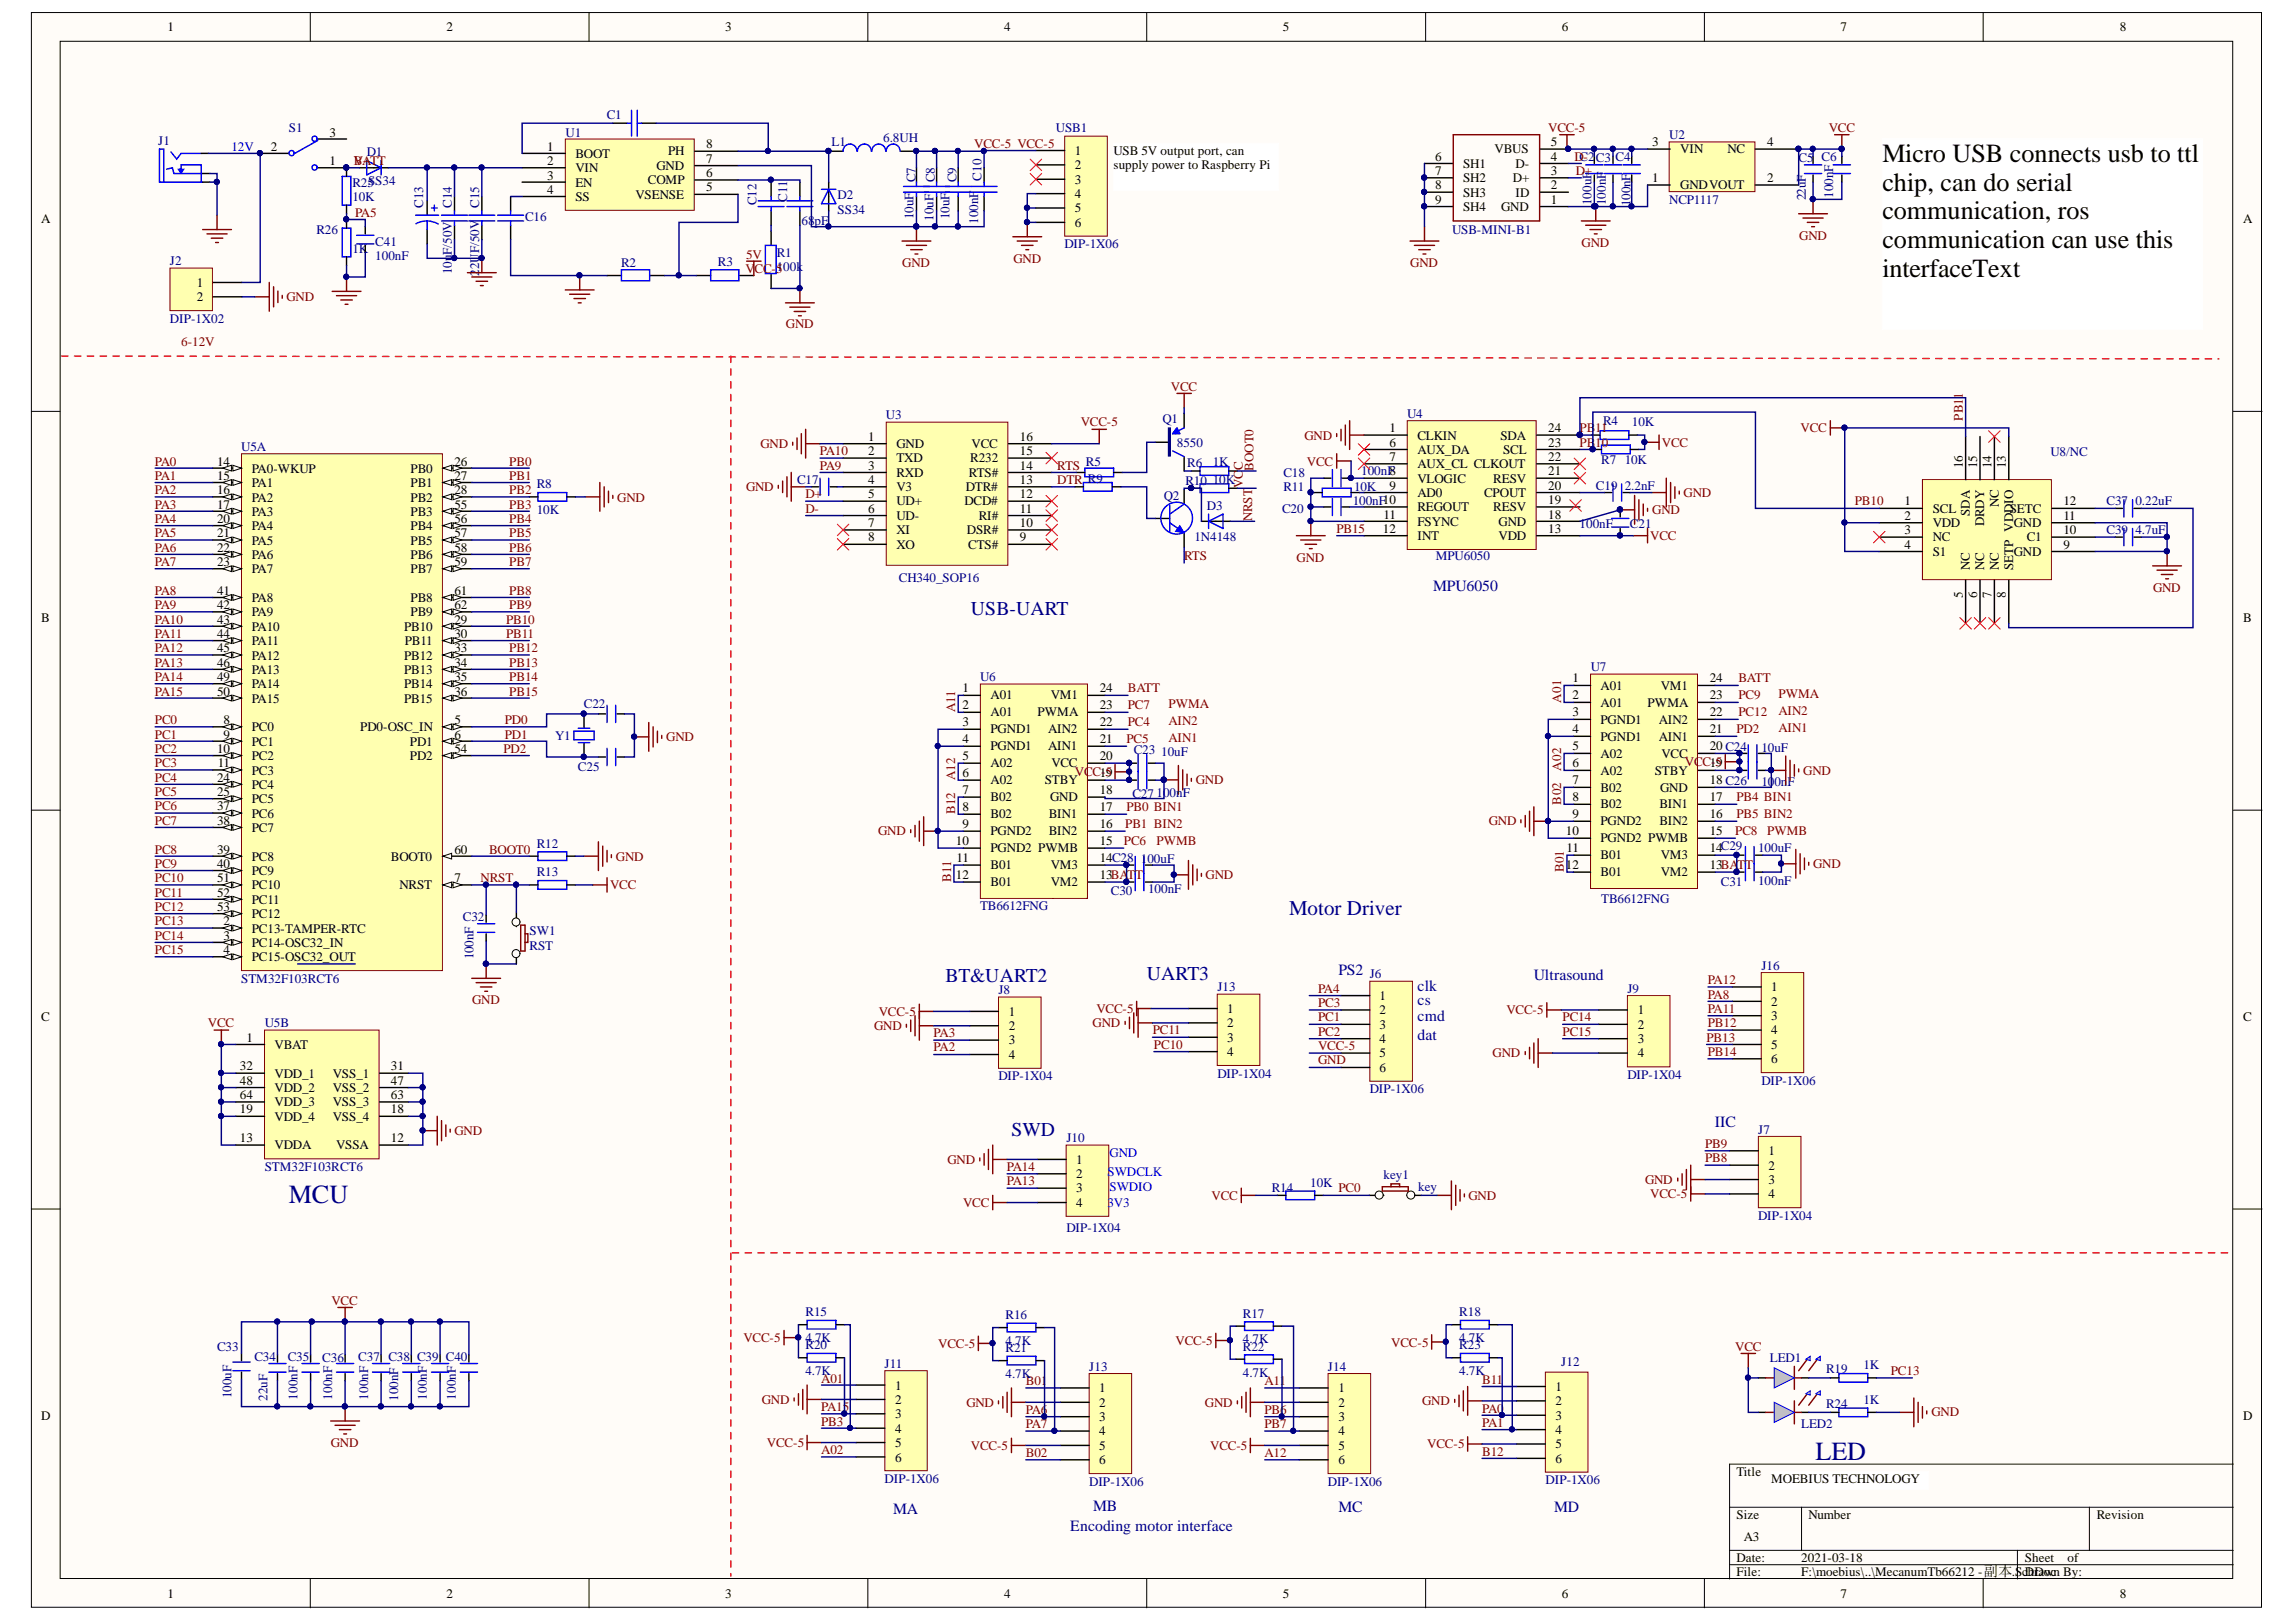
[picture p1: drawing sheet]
<svg xmlns="http://www.w3.org/2000/svg" width="297mm" height="210mm" viewBox="0 0 297 210" stroke-linecap="round" stroke-linejoin="round" font-family="sans-serif">
<defs><g id="words">
<g font-size="3.4">
<text x="243.5" y="21">Micro USB connects usb to ttl</text>
<text x="243.5" y="24.7">chip, can do serial</text>
<text x="243.5" y="28.4">communication, ros</text>
<text x="243.5" y="32.1">communication can use this</text>
<text x="243.5" y="35.8">interfaceText</text>
</g>
<g font-size="3.4" fill="#000080">
<text x="37.4" y="155.7">MCU</text>
<text x="234.9" y="189">LED</text>
</g>
<text font-size="2.7" fill="#000080" x="166.8" y="118.4">Motor Driver</text>
<g font-size="2.5" fill="#000080">
<text x="125.6" y="79.5">USB-UART</text>
<text x="122.3" y="127">BT&amp;UART2</text>
<text x="148.4" y="126.8">UART3</text>
<text x="130.9" y="147.1">SWD</text>
</g>
<g font-size="2" fill="#000080">
<text x="185.4" y="76.5">MPU6050</text>
<text x="173.1" y="126.2">PS2</text>
<text x="183.4" y="128.2">clk</text>
<text x="183.4" y="130.1">cs</text>
<text x="198.4" y="126.8">Ultrasound</text>
<text x="183.4" y="134.5">dat</text>
<text x="183.4" y="132.1">cmd</text>
<text x="221.9" y="145.9">IIC</text>
<text x="115.5" y="195.9">MA</text>
<text x="141.4" y="195.6">MB</text>
<text x="173.1" y="195.7">MC</text>
<text x="201.1" y="195.7">MD</text>
<text x="138.5" y="198.2">Encoding motor interface</text>
</g>
<g font-size="1.7">
<text x="21.7" y="4.1">1</text>
<text x="57.8" y="4.1">2</text>
<text x="93.8" y="4.1">3</text>
<text x="129.9" y="4.1">4</text>
<text x="166" y="4.1">5</text>
<text x="202.1" y="4.1">6</text>
<text x="238.1" y="4.1">7</text>
<text x="274.2" y="4.1">8</text>
<text x="42.6" y="17.7">3</text>
<text x="35" y="19.5">2</text>
<text x="42.6" y="21.4">1</text>
<text x="70.8" y="19.5">1</text>
<text x="70.8" y="21.4">2</text>
<text x="70.8" y="23.2">3</text>
<text x="74.4" y="20.5">BOOT</text>
<text x="74.4" y="22.3">VIN</text>
<text x="83.8" y="23.8">COMP</text>
<text x="84.9" y="22">GND</text>
<text x="86.4" y="20.1">PH</text>
<text x="91.4" y="22.9">6</text>
<text x="91.4" y="21">7</text>
<text x="91.4" y="19.2">8</text>
<text x="139.1" y="20">1</text>
<text x="139.1" y="21.9">2</text>
<text x="139.1" y="23.7">3</text>
<text x="144" y="20">USB 5V output port, can</text>
<text x="144" y="21.9">supply power to Raspberry Pi</text>
<text x="185.7" y="20.8">6</text>
<text x="185.7" y="22.7">7</text>
<text x="189.3" y="21.7">SH1</text>
<text x="189.3" y="23.6">SH2</text>
<text x="193.4" y="19.9">VBUS</text>
<text x="195.7" y="23.6">D+</text>
<text x="196.1" y="21.7">D-</text>
<text x="200.6" y="22.7">3</text>
<text x="200.6" y="20.8">4</text>
<text x="200.6" y="18.9">5</text>
<text x="213.7" y="23.6">1</text>
<text x="213.7" y="18.9">3</text>
<text x="217.4" y="19.9">VIN</text>
<text x="223.5" y="19.9">NC</text>
<text x="228.6" y="23.6">2</text>
<text x="228.6" y="18.9">4</text>
<text x="5.3" y="28.9">A</text>
<text x="70.8" y="25.1">4</text>
<text x="74.4" y="24.2">EN</text>
<text x="74.4" y="26">SS</text>
<text x="82.2" y="25.7">VSENSE</text>
<text x="91.4" y="24.8">5</text>
<text x="139.1" y="25.6">4</text>
<text x="139.1" y="27.5">5</text>
<text x="139.1" y="29.3">6</text>
<text x="185.7" y="24.5">8</text>
<text x="185.7" y="26.4">9</text>
<text x="189.3" y="25.4">SH3</text>
<text x="189.3" y="27.3">SH4</text>
<text x="194.2" y="27.3">GND</text>
<text x="196.1" y="25.4">ID</text>
<text x="200.6" y="26.4">1</text>
<text x="200.6" y="24.5">2</text>
<text x="217.4" y="24.5">GNDVOUT</text>
<text x="290.2" y="28.9">A</text>
<text x="25.5" y="37.1">1</text>
<text x="25.5" y="39">2</text>
<text x="112.3" y="57">1</text>
<text x="112.3" y="58.9">2</text>
<text x="116" y="58">GND</text>
<text x="116" y="59.8">TXD</text>
<text x="125.5" y="59.8">R232</text>
<text x="125.7" y="58">VCC</text>
<text x="132" y="58.9">15</text>
<text x="132" y="57">16</text>
<text x="179.7" y="55.9">1</text>
<text x="179.7" y="57.8">6</text>
<text x="179.7" y="59.7">7</text>
<text x="183.4" y="56.9">CLKIN</text>
<text x="183.4" y="58.7">AUX_DA</text>
<text x="194.1" y="56.9">SDA</text>
<text x="194.5" y="58.7">SCL</text>
<text x="200.3" y="59.7">22</text>
<text x="200.3" y="57.8">23</text>
<text x="200.3" y="55.9">24</text>
<text x="28.1" y="60.3">14</text>
<text x="28.1" y="62.1">15</text>
<text x="28.1" y="64">16</text>
<text x="28.1" y="65.8">17</text>
<text x="32.6" y="61.2">PA0-WKUP</text>
<text x="32.6" y="63">PA1</text>
<text x="32.6" y="64.9">PA2</text>
<text x="53.1" y="61.2">PB0</text>
<text x="53.1" y="63">PB1</text>
<text x="53.1" y="64.9">PB2</text>
<text x="58.8" y="60.3">26</text>
<text x="58.8" y="62.1">27</text>
<text x="58.8" y="64">28</text>
<text x="58.8" y="65.8">55</text>
<text x="112.3" y="60.8">3</text>
<text x="112.3" y="62.6">4</text>
<text x="112.3" y="64.5">5</text>
<text x="116" y="61.7">RXD</text>
<text x="116" y="63.6">V3</text>
<text x="116" y="65.4">UD+</text>
<text x="124.8" y="65.4">DCD#</text>
<text x="124.9" y="63.6">DTR#</text>
<text x="125.4" y="61.7">RTS#</text>
<text x="132" y="64.5">12</text>
<text x="132" y="62.6">13</text>
<text x="132" y="60.8">14</text>
<text x="179.7" y="63.4">9</text>
<text x="183.4" y="60.6">AUX_CL CLKOUT</text>
<text x="183.4" y="62.5">VLOGIC</text>
<text x="183.4" y="64.3">AD0</text>
<text x="192" y="64.3">CPOUT</text>
<text x="193.2" y="62.5">RESV</text>
<text x="200.3" y="65.2">19</text>
<text x="200.3" y="63.4">20</text>
<text x="200.3" y="61.5">21</text>
<text x="246.4" y="65.4">1</text>
<text x="253.9" y="60.6" transform="rotate(-90 253.9 60.6)">16</text>
<text x="255.8" y="60.6" transform="rotate(-90 255.8 60.6)">15</text>
<text x="257.6" y="60.6" transform="rotate(-90 257.6 60.6)">14</text>
<text x="258.6" y="65.7" transform="rotate(-90 258.6 65.7)">NC</text>
<text x="259.5" y="60.6" transform="rotate(-90 259.5 60.6)">13</text>
<text x="267" y="65.4">12</text>
<text x="28.1" y="67.7">20</text>
<text x="28.1" y="69.6">21</text>
<text x="28.1" y="71.4">22</text>
<text x="32.6" y="66.8">PA3</text>
<text x="32.6" y="68.6">PA4</text>
<text x="32.6" y="70.5">PA5</text>
<text x="53.1" y="66.8">PB3</text>
<text x="53.1" y="68.6">PB4</text>
<text x="53.1" y="70.5">PB5</text>
<text x="58.8" y="67.7">56</text>
<text x="58.8" y="69.6">57</text>
<text x="58.8" y="71.4">58</text>
<text x="112.3" y="66.3">6</text>
<text x="112.3" y="68.2">7</text>
<text x="112.3" y="70.1">8</text>
<text x="116" y="67.3">UD-</text>
<text x="116" y="69.1">XI</text>
<text x="116" y="71">XO</text>
<text x="125.1" y="69.1">DSR#</text>
<text x="125.3" y="71">CTS#</text>
<text x="126.6" y="67.3">RI#</text>
<text x="132" y="70.1">9</text>
<text x="132" y="68.2">10</text>
<text x="132" y="66.3">11</text>
<text x="178.9" y="69">12</text>
<text x="179" y="67.1">11</text>
<text x="183.4" y="66.2">REGOUT</text>
<text x="183.4" y="68">FSYNC</text>
<text x="183.4" y="69.9">INT</text>
<text x="193.2" y="66.2">RESV</text>
<text x="193.9" y="69.9">VDD</text>
<text x="193.9" y="68">GND</text>
<text x="200.3" y="69">13</text>
<text x="200.3" y="67.1">18</text>
<text x="246.4" y="67.3">2</text>
<text x="246.4" y="69.1">3</text>
<text x="246.4" y="71">4</text>
<text x="250" y="66.3">SCL</text>
<text x="250" y="68.2">VDD</text>
<text x="250" y="70.1">NC</text>
<text x="250" y="71.9">S1</text>
<text x="254.9" y="66.8" transform="rotate(-90 254.9 66.8)">SDA</text>
<text x="256.7" y="68.1" transform="rotate(-90 256.7 68.1)">DRDY</text>
<text x="260" y="66.3">SETC</text>
<text x="260.5" y="71.9">GND</text>
<text x="260.5" y="68.2">GND</text>
<text x="262.2" y="70.1">C1</text>
<text x="267" y="71">9</text>
<text x="267" y="69.1">10</text>
<text x="267" y="67.3">11</text>
<text x="28.1" y="73.3">23</text>
<text x="28.1" y="77">41</text>
<text x="32.6" y="72.3">PA6</text>
<text x="32.6" y="74.2">PA7</text>
<text x="32.6" y="77.9">PA8</text>
<text x="53.1" y="72.3">PB6</text>
<text x="53.1" y="74.2">PB7</text>
<text x="53.1" y="77.9">PB8</text>
<text x="58.8" y="73.3">59</text>
<text x="58.8" y="77">61</text>
<text x="253.9" y="77.4" transform="rotate(-90 253.9 77.4)">5</text>
<text x="254.9" y="73.8" transform="rotate(-90 254.9 73.8)">NC</text>
<text x="255.8" y="77.4" transform="rotate(-90 255.8 77.4)">6</text>
<text x="256.7" y="73.8" transform="rotate(-90 256.7 73.8)">NC</text>
<text x="257.6" y="77.4" transform="rotate(-90 257.6 77.4)">7</text>
<text x="258.6" y="73.8" transform="rotate(-90 258.6 73.8)">NC</text>
<text x="259.5" y="77.4" transform="rotate(-90 259.5 77.4)">8</text>
<text x="260.4" y="73.8" transform="rotate(-90 260.4 73.8)">SETP VDDIO</text>
<text x="5.3" y="80.5">B</text>
<text x="28.1" y="78.9">42</text>
<text x="28.1" y="80.7">43</text>
<text x="28.1" y="82.6">44</text>
<text x="32.6" y="79.8">PA9</text>
<text x="32.6" y="81.6">PA10</text>
<text x="32.6" y="83.5">PA11</text>
<text x="52.3" y="81.6">PB10</text>
<text x="52.4" y="83.5">PB11</text>
<text x="53.1" y="79.8">PB9</text>
<text x="58.8" y="78.9">62</text>
<text x="58.8" y="80.7">29</text>
<text x="58.8" y="82.6">30</text>
<text x="290.2" y="80.5">B</text>
<text x="28.1" y="84.4">45</text>
<text x="28.1" y="86.3">46</text>
<text x="28.1" y="88.1">49</text>
<text x="32.6" y="85.4">PA12</text>
<text x="32.6" y="87.2">PA13</text>
<text x="32.6" y="89.1">PA14</text>
<text x="52.3" y="85.4">PB12</text>
<text x="52.3" y="87.2">PB13</text>
<text x="52.3" y="89.1">PB14</text>
<text x="58.8" y="84.4">33</text>
<text x="58.8" y="86.3">34</text>
<text x="58.8" y="88.1">35</text>
<text x="124.5" y="89.6">1</text>
<text x="142.3" y="89.6">24</text>
<text x="203.4" y="88.3">1</text>
<text x="207.1" y="89.2">A01</text>
<text x="214.8" y="89.2">VM1</text>
<text x="221.2" y="88.3">24</text>
<text x="28.1" y="90">50</text>
<text x="28.9" y="93.7">8</text>
<text x="28.9" y="95.6">9</text>
<text x="32.6" y="90.9">PA15</text>
<text x="32.6" y="94.7">PC0</text>
<text x="46.6" y="94.7">PD0-OSC_IN</text>
<text x="52.3" y="90.9">PB15</text>
<text x="58.8" y="93.7">5</text>
<text x="58.8" y="95.6">6</text>
<text x="58.8" y="90">36</text>
<text x="124.5" y="91.8">2</text>
<text x="124.5" y="94">3</text>
<text x="128.1" y="90.5">A01</text>
<text x="128.1" y="92.7">A01</text>
<text x="128.1" y="94.9">PGND1</text>
<text x="134.2" y="92.7">PWMA</text>
<text x="135.6" y="94.9">AIN2</text>
<text x="135.9" y="90.5">VM1</text>
<text x="142.3" y="94">22</text>
<text x="142.3" y="91.8">23</text>
<text x="203.4" y="90.5">2</text>
<text x="203.4" y="92.7">3</text>
<text x="203.4" y="94.9">4</text>
<text x="207.1" y="91.4">A01</text>
<text x="207.1" y="93.6">PGND1</text>
<text x="207.1" y="95.8">PGND1</text>
<text x="213.2" y="91.4">PWMA</text>
<text x="214.6" y="95.8">AIN1</text>
<text x="214.6" y="93.6">AIN2</text>
<text x="221.2" y="94.9">21</text>
<text x="221.2" y="92.7">22</text>
<text x="221.2" y="90.5">23</text>
<text x="28.1" y="97.4">10</text>
<text x="28.1" y="101.2">24</text>
<text x="28.2" y="99.3">11</text>
<text x="32.6" y="96.5">PC1</text>
<text x="32.6" y="98.4">PC2</text>
<text x="32.6" y="100.2">PC3</text>
<text x="53" y="96.5">PD1</text>
<text x="53" y="98.4">PD2</text>
<text x="58.8" y="97.4">54</text>
<text x="124.5" y="96.2">4</text>
<text x="124.5" y="98.4">5</text>
<text x="124.5" y="100.6">6</text>
<text x="128.1" y="97.1">PGND1</text>
<text x="128.1" y="99.3">A02</text>
<text x="128.1" y="101.5">A02</text>
<text x="135.2" y="101.5">STBY</text>
<text x="135.6" y="97.1">AIN1</text>
<text x="136" y="99.3">VCC</text>
<text x="142.3" y="98.4">20</text>
<text x="142.3" y="96.2">21</text>
<text x="203.4" y="97.1">5</text>
<text x="203.4" y="99.3">6</text>
<text x="203.4" y="101.5">7</text>
<text x="207.1" y="98">A02</text>
<text x="207.1" y="100.2">A02</text>
<text x="214.1" y="100.2">STBY</text>
<text x="214.9" y="98">VCC</text>
<text x="221.2" y="101.5">18 C26</text>
<text x="221.2" y="97.1">20 C24</text>
<text x="28.1" y="103">25</text>
<text x="28.1" y="104.9">37</text>
<text x="28.1" y="106.7">38</text>
<text x="32.6" y="102.1">PC4</text>
<text x="32.6" y="104">PC5</text>
<text x="32.6" y="105.8">PC6</text>
<text x="32.6" y="107.7">PC7</text>
<text x="124.5" y="102.8">7</text>
<text x="124.5" y="105">8</text>
<text x="124.5" y="107.2">9</text>
<text x="128.1" y="103.7">B02</text>
<text x="128.1" y="105.9">B02</text>
<text x="135.7" y="105.9">BIN1</text>
<text x="135.8" y="103.7">GND</text>
<text x="142.3" y="107.2">16</text>
<text x="142.3" y="105">17</text>
<text x="142.3" y="102.8">18</text>
<text x="203.4" y="103.7">8</text>
<text x="203.4" y="105.9">9</text>
<text x="207.1" y="102.4">B02</text>
<text x="207.1" y="104.6">B02</text>
<text x="207.1" y="106.8">PGND2</text>
<text x="214.7" y="106.8">BIN2</text>
<text x="214.7" y="104.6">BIN1</text>
<text x="214.8" y="102.4">GND</text>
<text x="221.2" y="105.9">16</text>
<text x="221.2" y="103.7">17</text>
<text x="28.1" y="110.5">39</text>
<text x="28.1" y="112.3">40</text>
<text x="32.6" y="111.4">PC8</text>
<text x="32.6" y="113.2">PC9</text>
<text x="50.6" y="111.4">BOOT0</text>
<text x="58.8" y="110.5">60</text>
<text x="123.7" y="109.4">10</text>
<text x="123.7" y="113.8">12</text>
<text x="123.7" y="111.6">11</text>
<text x="128.1" y="108.1">PGND2</text>
<text x="128.1" y="110.3">PGND2 PWMB</text>
<text x="128.1" y="112.5">B01</text>
<text x="135.7" y="108.1">BIN2</text>
<text x="135.9" y="112.5">VM3</text>
<text x="142.3" y="113.8">13BA</text>
<text x="142.3" y="111.6">14C28</text>
<text x="142.3" y="109.4">15</text>
<text x="202.6" y="108.1">10</text>
<text x="202.6" y="112.5">12</text>
<text x="202.7" y="110.3">11</text>
<text x="207.1" y="109">PGND2 PWMB</text>
<text x="207.1" y="111.2">B01</text>
<text x="207.1" y="113.4">B01</text>
<text x="214.8" y="113.4">VM2</text>
<text x="214.8" y="111.2">VM3</text>
<text x="221.2" y="112.5">13BA</text>
<text x="221.2" y="110.3">14C29</text>
<text x="221.2" y="108.1">15</text>
<text x="28.1" y="114.2">51</text>
<text x="28.1" y="116">52</text>
<text x="28.1" y="117.9">53</text>
<text x="28.9" y="119.8">2</text>
<text x="32.6" y="115.1">PC10</text>
<text x="32.6" y="117">PC11</text>
<text x="32.6" y="118.8">PC12</text>
<text x="51.7" y="115.1">NRST</text>
<text x="58.8" y="114.2">7</text>
<text x="128.1" y="114.7">B01</text>
<text x="135.9" y="114.7">VM2</text>
<text x="28.9" y="121.6">3</text>
<text x="28.9" y="123.5">4</text>
<text x="32.6" y="120.7">PC13-TAMPER-RTC</text>
<text x="32.6" y="122.5">PC14-OSC32_IN</text>
<text x="32.6" y="124.4">PC15-OSC32_OUT</text>
<text x="130.5" y="131.4">1</text>
<text x="158.8" y="131.1">1</text>
<text x="178.5" y="129.4">1</text>
<text x="178.5" y="131.2">2</text>
<text x="211.9" y="131.2">1</text>
<text x="229.1" y="128.3">1</text>
<text x="229.1" y="130.1">2</text>
<text x="5.3" y="132.2">C</text>
<text x="31.9" y="134.8">1</text>
<text x="35.5" y="135.7">VBAT</text>
<text x="130.5" y="133.3">2</text>
<text x="130.5" y="135.1">3</text>
<text x="130.5" y="137">4</text>
<text x="158.8" y="132.9">2</text>
<text x="158.8" y="134.8">3</text>
<text x="158.8" y="136.7">4</text>
<text x="178.5" y="133.1">3</text>
<text x="178.5" y="135">4</text>
<text x="178.5" y="136.8">5</text>
<text x="211.9" y="133.1">2</text>
<text x="211.9" y="135">3</text>
<text x="211.9" y="136.8">4</text>
<text x="229.1" y="132">3</text>
<text x="229.1" y="133.9">4</text>
<text x="229.1" y="135.7">5</text>
<text x="229.1" y="137.6">6</text>
<text x="290.2" y="132.2">C</text>
<text x="31" y="138.5">32</text>
<text x="31" y="140.4">48</text>
<text x="31" y="142.2">64</text>
<text x="35.5" y="139.4">VDD_1</text>
<text x="35.5" y="141.3">VDD_2</text>
<text x="35.5" y="143.2">VDD_3</text>
<text x="43.1" y="139.4">VSS_1</text>
<text x="43.1" y="141.3">VSS_2</text>
<text x="43.1" y="143.2">VSS_3</text>
<text x="50.6" y="138.5">31</text>
<text x="50.6" y="140.4">47</text>
<text x="50.6" y="142.2">63</text>
<text x="178.5" y="138.7">6</text>
<text x="31" y="144.1">19</text>
<text x="31" y="147.8">13</text>
<text x="35.5" y="145">VDD_4</text>
<text x="35.5" y="148.7">VDDA</text>
<text x="43.1" y="145">VSS_4</text>
<text x="43.5" y="148.7">VSSA</text>
<text x="50.6" y="144.1">18</text>
<text x="50.6" y="147.8">12</text>
<text x="228.8" y="149.5">1</text>
<text x="139.2" y="150.6">1</text>
<text x="139.2" y="152.5">2</text>
<text x="139.2" y="154.3">3</text>
<text x="228.8" y="151.4">2</text>
<text x="228.8" y="153.2">3</text>
<text x="228.8" y="155.1">4</text>
<text x="139.2" y="156.2">4</text>
<text x="115.8" y="179.8">1</text>
<text x="5.3" y="183.7">D</text>
<text x="115.8" y="181.7">2</text>
<text x="115.8" y="183.6">3</text>
<text x="115.8" y="185.4">4</text>
<text x="142.2" y="180.2">1</text>
<text x="142.2" y="182">2</text>
<text x="142.2" y="183.9">3</text>
<text x="142.2" y="185.8">4</text>
<text x="173.1" y="180.2">1</text>
<text x="173.1" y="182">2</text>
<text x="173.1" y="183.9">3</text>
<text x="173.1" y="185.8">4</text>
<text x="201.2" y="180">1</text>
<text x="201.2" y="181.9">2</text>
<text x="201.2" y="183.7">3</text>
<text x="201.2" y="185.6">4</text>
<text x="290.2" y="183.7">D</text>
<text x="115.8" y="187.3">5</text>
<text x="115.8" y="189.1">6</text>
<text x="142.2" y="187.6">5</text>
<text x="142.2" y="189.5">6</text>
<text x="173.1" y="187.6">5</text>
<text x="173.1" y="189.5">6</text>
<text x="201.2" y="187.4">5</text>
<text x="201.2" y="189.3">6</text>
<text x="224.7" y="191">Title</text>
<text x="229.1" y="191.9">MOEBIUS TECHNOLOGY</text>
<text x="224.7" y="196.6">Size</text>
<text x="234" y="196.6">Number</text>
<text x="271.3" y="196.6">Revision</text>
<text x="224.7" y="202.2">Date:</text>
<text x="225.6" y="199.4">A3</text>
<text x="233" y="202.2">2021-03-18</text>
<text x="262" y="202.2">Sheet</text>
<text x="267.5" y="202.2">of</text>
<text x="21.7" y="206.8">1</text>
<text x="57.8" y="206.8">2</text>
<text x="93.8" y="206.8">3</text>
<text x="129.9" y="206.8">4</text>
<text x="166" y="206.8">5</text>
<text x="202.1" y="206.8">6</text>
<text x="224.7" y="204">File:</text>
<text x="233" y="204">F:\moebius\..\MecanumTb66212 -副本.SchDoc</text>
<text x="238.1" y="206.8">7</text>
<text x="262" y="204">Drawn By:</text>
<text x="274.2" y="206.8">8</text>
</g>
<g font-size="1.7" fill="#000080">
<text x="37.4" y="17.1">S1</text>
<text x="73.2" y="17.7">U1</text>
<text x="78.5" y="15.4">C1</text>
<text x="136.6" y="17.1">USB1</text>
<text x="20.5" y="18.8">J1</text>
<text x="47.5" y="20.2">D1</text>
<text x="47.6" y="23.9">SS34</text>
<text x="107.6" y="18.8">L1</text>
<text x="114.3" y="18.4">6.8UH</text>
<text x="118.4" y="23.6" transform="rotate(-90 118.4 23.6)">C7</text>
<text x="121" y="23.6" transform="rotate(-90 121 23.6)">C8</text>
<text x="123.7" y="23.6" transform="rotate(-90 123.7 23.6)">C9</text>
<text x="127" y="23.4" transform="rotate(-90 127 23.4)">C10</text>
<text x="215.9" y="18">U2</text>
<text x="232.7" y="21">C5 C6</text>
<text x="237.2" y="22.2" transform="rotate(-90 237.2 22.2)">F</text>
<text x="45.6" y="24.2">R25</text>
<text x="45.6" y="26">10K</text>
<text x="54.7" y="26.9" transform="rotate(-90 54.7 26.9)">C13</text>
<text x="58.4" y="26.9" transform="rotate(-90 58.4 26.9)">C14</text>
<text x="62" y="26.9" transform="rotate(-90 62 26.9)">C15</text>
<text x="67.9" y="28.6">C16</text>
<text x="97.9" y="26.5" transform="rotate(-90 97.9 26.5)">C12</text>
<text x="101.8" y="26.2" transform="rotate(-90 101.8 26.2)">C11</text>
<text x="103.7" y="29.2">68pF</text>
<text x="108.4" y="25.8">D2</text>
<text x="108.4" y="27.6">SS34</text>
<text x="118.2" y="28.4" transform="rotate(-90 118.2 28.4)">10uF</text>
<text x="120.8" y="28.6" transform="rotate(-90 120.8 28.6)">10uF</text>
<text x="122.8" y="28.4" transform="rotate(-90 122.8 28.4)">10uF</text>
<text x="126.5" y="29" transform="rotate(-90 126.5 29)">100nF</text>
<text x="205.9" y="26.5" transform="rotate(-90 205.9 26.5)">100uF</text>
<text x="207.7" y="26.5" transform="rotate(-90 207.7 26.5)">100nF</text>
<text x="211" y="26.7" transform="rotate(-90 211 26.7)">100nF</text>
<text x="215.9" y="26.4">NCP1117</text>
<text x="233.6" y="25.9" transform="rotate(-90 233.6 25.9)">22uF</text>
<text x="237.2" y="25.6" transform="rotate(-90 237.2 25.6)">100n</text>
<text x="22" y="34.3">J2</text>
<text x="40.9" y="30.3">R26</text>
<text x="45.6" y="32.7">1K</text>
<text x="48.6" y="31.8">C41</text>
<text x="48.6" y="33.6">100nF</text>
<text x="58.4" y="35.5" transform="rotate(-90 58.4 35.5)">10u</text>
<text x="58.4" y="33" transform="rotate(-90 58.4 33)">F/50V</text>
<text x="62" y="35.7" transform="rotate(-90 62 35.7)">2</text>
<text x="62" y="34.8" transform="rotate(-90 62 34.8)">2UF/50V</text>
<text x="80.4" y="34.6">R2</text>
<text x="92.9" y="34.4">R3</text>
<text x="100.5" y="33.2">R1</text>
<text x="100.5" y="35.1">100k</text>
<text x="137.7" y="32.1">DIP-1X06</text>
<text x="187.9" y="30.3">USB-MINI-B1</text>
<text x="22" y="41.8">DIP-1X02</text>
<text x="31.2" y="58.4">U5A</text>
<text x="114.6" y="54.3">U3</text>
<text x="150.4" y="54.7">Q1</text>
<text x="152.3" y="57.8">8550</text>
<text x="182" y="54.1">U4</text>
<text x="207.4" y="55">R4</text>
<text x="211.1" y="55.2">10K</text>
<text x="265.3" y="59.1">U8/NC</text>
<text x="69.4" y="63.2">R8</text>
<text x="103.1" y="62.6">C17</text>
<text x="140.5" y="60.3">R5</text>
<text x="150.6" y="64.7">Q2</text>
<text x="153.4" y="62.8">R10</text>
<text x="153.6" y="60.4">R6</text>
<text x="156.9" y="60.3">1K</text>
<text x="156.9" y="62.6">10K</text>
<text x="166" y="63.6">R11</text>
<text x="166" y="61.7">C18</text>
<text x="175" y="65.4">100nF10</text>
<text x="175.2" y="63.6">10K</text>
<text x="176.1" y="61.5">100nF8</text>
<text x="206.5" y="63.4">C19</text>
<text x="207.2" y="60">R7</text>
<text x="210.2" y="60">10K</text>
<text x="210.2" y="63.4">2.2nF</text>
<text x="272.5" y="65.4">C37</text>
<text x="276.3" y="65.4">0.22uF</text>
<text x="69.4" y="66.5">10K</text>
<text x="154.5" y="70.1">1N4148</text>
<text x="156.1" y="66">D3</text>
<text x="165.9" y="66.3">C20</text>
<text x="204.4" y="68.4">100nF</text>
<text x="210.9" y="68.4">C21</text>
<text x="272.5" y="69.1">C39</text>
<text x="276.3" y="69.1">4.7uF</text>
<text x="116.3" y="75.3">CH340_SOP16</text>
<text x="185.8" y="72.5">MPU6050</text>
<text x="126.8" y="88.1">U6</text>
<text x="205.8" y="86.9">U7</text>
<text x="71.8" y="95.8">Y1</text>
<text x="75.5" y="91.6">C22</text>
<text x="74.8" y="99.8">C25</text>
<text x="146.7" y="97.6">C23</text>
<text x="150.2" y="97.8">10uF</text>
<text x="227.9" y="101.7">100nF</text>
<text x="227.9" y="97.4">10uF</text>
<text x="146.5" y="103.3">C27</text>
<text x="149.6" y="103.2">100nF</text>
<text x="69.4" y="109.7">R12</text>
<text x="69.4" y="113.4">R13</text>
<text x="147.6" y="111.7">100uF</text>
<text x="227.5" y="110.3">100uF</text>
<text x="59.9" y="119.2">C32</text>
<text x="126.8" y="117.8">TB6612FNG</text>
<text x="143.7" y="115.9">C30</text>
<text x="148.5" y="115.5">100nF</text>
<text x="207.2" y="116.8">TB6612FNG</text>
<text x="222.6" y="114.7">C31</text>
<text x="227.5" y="114.5">100nF</text>
<text x="61.2" y="124.1" transform="rotate(-90 61.2 124.1)">100nF</text>
<text x="68.5" y="121">SW1</text>
<text x="68.5" y="122.9">RST</text>
<text x="227.9" y="125.5">J16</text>
<text x="31.2" y="127.2">STM32F103RCT6</text>
<text x="129.2" y="128.6">J8</text>
<text x="157.5" y="128.3">J13</text>
<text x="177.2" y="126.6">J6</text>
<text x="210.5" y="128.5">J9</text>
<text x="34.3" y="132.9">U5B</text>
<text x="129.2" y="139.8">DIP-1X04</text>
<text x="157.5" y="139.4">DIP-1X04</text>
<text x="177.2" y="141.5">DIP-1X06</text>
<text x="210.5" y="139.6">DIP-1X04</text>
<text x="227.9" y="140.4">DIP-1X06</text>
<text x="138" y="147.8">J10</text>
<text x="227.5" y="146.7">J7</text>
<text x="34.3" y="151.5">STM32F103RCT6</text>
<text x="164.5" y="154.3">R14</text>
<text x="169.5" y="153.6">10K</text>
<text x="179" y="152.6">key1</text>
<text x="183.5" y="154.2">key</text>
<text x="138" y="159.4">DIP-1X04</text>
<text x="227.5" y="157.9">DIP-1X04</text>
<text x="104.2" y="170.3">R15</text>
<text x="104.2" y="173.7">4.7K</text>
<text x="130.1" y="170.7">R16</text>
<text x="160.8" y="170.5">R17</text>
<text x="160.8" y="173.8">4.7K</text>
<text x="188.8" y="170.3">R18</text>
<text x="188.8" y="173.7">4.7K</text>
<text x="28.1" y="174.8">C33</text>
<text x="32.9" y="176.1">C34</text>
<text x="37.2" y="176.1">C35</text>
<text x="41.7" y="176.3">C36</text>
<text x="46.4" y="176.1">C37 C38 C39 C40</text>
<text x="104.2" y="174.6">R20</text>
<text x="104.2" y="178">4.7K</text>
<text x="114.4" y="177.1">J11</text>
<text x="130.1" y="174">4.7K</text>
<text x="130.1" y="174.9">R21</text>
<text x="130.1" y="178.3">4.7K</text>
<text x="140.9" y="177.4">J13</text>
<text x="160.8" y="174.8">R22</text>
<text x="160.8" y="178.2">4.7K</text>
<text x="171.8" y="177.4">J14</text>
<text x="188.8" y="174.6">R23</text>
<text x="188.8" y="178">4.7K</text>
<text x="202" y="176.8">J12</text>
<text x="229" y="176.3">LED1</text>
<text x="236.2" y="177.7">R19</text>
<text x="241.1" y="177.2">1K</text>
<text x="29.9" y="180.9" transform="rotate(-90 29.9 180.9)">100uF</text>
<text x="34.6" y="181.3" transform="rotate(-90 34.6 181.3)">22uF</text>
<text x="38.5" y="181.1" transform="rotate(-90 38.5 181.1)">100nF</text>
<text x="43" y="181.1" transform="rotate(-90 43 181.1)">100nF</text>
<text x="47.6" y="181.1" transform="rotate(-90 47.6 181.1)">100nF</text>
<text x="51.5" y="181.3" transform="rotate(-90 51.5 181.3)">100nF</text>
<text x="55.2" y="181.1" transform="rotate(-90 55.2 181.1)">100nF</text>
<text x="59" y="181.1" transform="rotate(-90 59 181.1)">100nF</text>
<text x="233" y="184.8">LED2</text>
<text x="236.2" y="182.2">R24</text>
<text x="241.1" y="181.7">1K</text>
<text x="114.4" y="191.9">DIP-1X06</text>
<text x="140.9" y="192.3">DIP-1X06</text>
<text x="171.8" y="192.3">DIP-1X06</text>
<text x="200" y="192.1">DIP-1X06</text>
</g>
<g font-size="1.7" fill="#800000">
<text x="200.3" y="17.1">VCC-5</text>
<text x="236.6" y="17.1">VCC</text>
<text x="45.8" y="21.4">V+TT</text>
<text x="45.8" y="21.4">BA</text>
<text x="126" y="19.2">VCC-5 VCC-5</text>
<text x="203.7" y="20.8">DC-2C3 C4</text>
<text x="203.9" y="22.7">D+</text>
<text x="45.9" y="28.1">PA5</text>
<text x="96.4" y="35.3">VCC-5</text>
<text x="96.5" y="33.5">5V</text>
<text x="116.7" y="34.6">GND</text>
<text x="131.1" y="34">GND</text>
<text x="182.5" y="34.6">GND</text>
<text x="204.6" y="31.9">GND</text>
<text x="232.8" y="31">GND</text>
<text x="37" y="39">GND</text>
<text x="23.4" y="44.8">6-12V</text>
<text x="101.7" y="42.5">GND</text>
<text x="151.5" y="50.5">VCC</text>
<text x="98.4" y="58">GND</text>
<text x="106.1" y="58.9">PA10</text>
<text x="139.8" y="55.2">VCC-5</text>
<text x="168.7" y="56.9">GND</text>
<text x="204.4" y="55.9">PB</text>
<text x="204.4" y="57.8">PB</text>
<text x="206.4" y="55.9">11</text>
<text x="206.4" y="57.8">10</text>
<text x="215" y="57.8">VCC</text>
<text x="232.9" y="55.9">VCC</text>
<text x="253.9" y="54.4" transform="rotate(-90 253.9 54.4)">PB11</text>
<text x="20" y="60.3">PA0</text>
<text x="20" y="62.1">PA1</text>
<text x="20" y="64">PA2</text>
<text x="20" y="65.8">PA3</text>
<text x="65.9" y="60.3">PB0</text>
<text x="65.9" y="62.1">PB1</text>
<text x="65.9" y="64">PB2</text>
<text x="65.9" y="65.8">PB3</text>
<text x="79.8" y="64.9">GND</text>
<text x="96.5" y="63.6">GND</text>
<text x="104.2" y="64.5">D+</text>
<text x="106.1" y="60.8">PA9</text>
<text x="136.8" y="60.8">RTS</text>
<text x="136.8" y="62.6">DTR R9</text>
<text x="160.8" y="63.2" transform="rotate(-90 160.8 63.2)">VC</text>
<text x="160.8" y="60.8" transform="rotate(-90 160.8 60.8)">C</text>
<text x="162.2" y="60.9" transform="rotate(-90 162.2 60.9)">BOOT0</text>
<text x="169.1" y="60.3">VCC</text>
<text x="217.8" y="64.3">GND</text>
<text x="240" y="65.4">PB10</text>
<text x="20" y="67.7">PA4</text>
<text x="20" y="69.6">PA5</text>
<text x="20" y="71.4">PA6</text>
<text x="65.9" y="67.7">PB4</text>
<text x="65.9" y="69.6">PB5</text>
<text x="65.9" y="71.4">PB6</text>
<text x="104.2" y="66.3">D-</text>
<text x="162" y="67.4" transform="rotate(-90 162 67.4)">NRST</text>
<text x="172.9" y="69">PB15</text>
<text x="213.5" y="69.9">VCC</text>
<text x="213.7" y="66.5">GND</text>
<text x="20" y="73.3">PA7</text>
<text x="20" y="77">PA8</text>
<text x="65.9" y="73.3">PB7</text>
<text x="65.9" y="77">PB8</text>
<text x="153.2" y="72.5">RTS</text>
<text x="167.7" y="72.7">GND</text>
<text x="278.5" y="76.6">GND</text>
<text x="20" y="78.9">PA9</text>
<text x="20" y="80.7">PA10</text>
<text x="20" y="82.6">PA11</text>
<text x="65.5" y="80.7">PB10</text>
<text x="65.5" y="82.6">PB11</text>
<text x="65.9" y="78.9">PB9</text>
<text x="20" y="84.4">PA12</text>
<text x="20" y="86.3">PA13</text>
<text x="20" y="88.1">PA14</text>
<text x="65.9" y="84.4">PB12</text>
<text x="65.9" y="86.3">PB13</text>
<text x="65.9" y="88.1">PB14</text>
<text x="145.9" y="89.6">BATT</text>
<text x="224.9" y="88.3">BATT</text>
<text x="20" y="90">PA15</text>
<text x="20" y="93.7">PC0</text>
<text x="20" y="95.6">PC1</text>
<text x="65.3" y="95.6">PD1</text>
<text x="65.3" y="93.7">PD0</text>
<text x="65.9" y="90">PB15</text>
<text x="86.2" y="95.9">GND</text>
<text x="123.6" y="92.2" transform="rotate(-90 123.6 92.2)">A11</text>
<text x="145.9" y="91.8">PC7</text>
<text x="145.9" y="94">PC4</text>
<text x="151.2" y="91.6">PWMA</text>
<text x="151.2" y="93.8">AIN2</text>
<text x="202" y="90.9" transform="rotate(-90 202 90.9)">A01</text>
<text x="224.7" y="94.9">PD2</text>
<text x="224.9" y="92.7">PC12</text>
<text x="224.9" y="90.5">PC9</text>
<text x="230.1" y="90.3">PWMA</text>
<text x="230.1" y="94.7">AIN1</text>
<text x="230.1" y="92.5">AIN2</text>
<text x="20" y="97.4">PC2</text>
<text x="20" y="99.3">PC3</text>
<text x="20" y="101.2">PC4</text>
<text x="65.1" y="97.4">PD2</text>
<text x="123.6" y="101" transform="rotate(-90 123.6 101)">A12</text>
<text x="139.1" y="100.5">VCC19</text>
<text x="142.4" y="100.5">-5</text>
<text x="145.7" y="96.2">PC5</text>
<text x="151.2" y="96">AIN1</text>
<text x="154.7" y="101.5">GND</text>
<text x="202" y="99.7" transform="rotate(-90 202 99.7)">A02</text>
<text x="218" y="99.1">VCC19</text>
<text x="221.4" y="99.1">-5</text>
<text x="233.3" y="100.2">GND</text>
<text x="20" y="104.9">PC6</text>
<text x="20" y="106.7">PC7</text>
<text x="20" y="103">PC5</text>
<text x="123.6" y="105.4" transform="rotate(-90 123.6 105.4)">B12</text>
<text x="145.6" y="107.2">PB1 BIN2</text>
<text x="145.7" y="105">PB0 BIN1</text>
<text x="192.6" y="106.8">GND</text>
<text x="202" y="104.1" transform="rotate(-90 202 104.1)">B02</text>
<text x="224.7" y="105.9">PB5 BIN2</text>
<text x="224.7" y="103.7">PB4 BIN1</text>
<text x="20" y="110.5">PC8</text>
<text x="20" y="112.3">PC9</text>
<text x="63.3" y="110.5">BOOT0</text>
<text x="79.7" y="111.4">GND</text>
<text x="113.6" y="108.1">GND</text>
<text x="145.4" y="109.4">PC6</text>
<text x="145.8" y="113.8">TT</text>
<text x="149.6" y="109.4">PWMB</text>
<text x="156" y="113.8">GND</text>
<text x="202.3" y="112.9" transform="rotate(-90 202.3 112.9)">B01</text>
<text x="224.5" y="108.1">PC8</text>
<text x="224.7" y="112.5">TT</text>
<text x="228.6" y="108.1">PWMB</text>
<text x="234.6" y="112.3">GND</text>
<text x="20" y="114.2">PC10</text>
<text x="20" y="116">PC11</text>
<text x="20" y="117.9">PC12</text>
<text x="20" y="119.8">PC13</text>
<text x="62.2" y="114.2">NRST</text>
<text x="78.9" y="115.1">VCC</text>
<text x="123.1" y="114.2" transform="rotate(-90 123.1 114.2)">B11</text>
<text x="129.8" y="115.9">VCC-5V</text>
<text x="208.8" y="114.6">VCC-5V</text>
<text x="20" y="121.6">PC14</text>
<text x="20" y="123.5">PC15</text>
<text x="61.1" y="130">GND</text>
<text x="113.7" y="131.4">VCC-5</text>
<text x="141.9" y="131.1">VCC-5</text>
<text x="170.5" y="128.5">PA4</text>
<text x="170.5" y="130.3">PC3</text>
<text x="194.9" y="131.2">VCC-5</text>
<text x="220.9" y="131.1">PA11</text>
<text x="220.9" y="129.2">PA8</text>
<text x="220.9" y="127.4">PA12</text>
<text x="26.9" y="132.9">VCC</text>
<text x="113.1" y="133.3">GND</text>
<text x="120.8" y="136.1">PA2</text>
<text x="120.8" y="134.2">PA3</text>
<text x="141.3" y="132.9">GND</text>
<text x="149.1" y="133.9">PC11</text>
<text x="149.3" y="135.7">PC10</text>
<text x="170.5" y="132.2">PC1</text>
<text x="170.5" y="134">PC2</text>
<text x="170.5" y="135.9">VCC-5</text>
<text x="170.5" y="137.8">GND</text>
<text x="193.1" y="136.8">GND</text>
<text x="202.2" y="132.2">PC14</text>
<text x="202.2" y="134">PC15</text>
<text x="220.8" y="134.8">PB13</text>
<text x="220.9" y="132.9">PB12</text>
<text x="220.9" y="136.7">PB14</text>
<text x="58.8" y="146.9">GND</text>
<text x="220.6" y="148.6">PB9</text>
<text x="122.6" y="150.6">GND</text>
<text x="130.3" y="151.5">PA14</text>
<text x="130.3" y="153.4">PA13</text>
<text x="156.7" y="155.2">VCC</text>
<text x="173.1" y="154.3">PC0</text>
<text x="190" y="155.2">GND</text>
<text x="212.8" y="153.2">GND</text>
<text x="213.5" y="155.1">VCC-5</text>
<text x="220.6" y="150.4">PB8</text>
<text x="124.6" y="156.2">VCC</text>
<text x="42.9" y="168.9">VCC</text>
<text x="96.2" y="173.7">VCC-5</text>
<text x="106.2" y="178.9">A01</text>
<text x="121.4" y="174.4">VCC-5</text>
<text x="132.7" y="179.3">B01</text>
<text x="152.1" y="174">VCC-5</text>
<text x="163.6" y="179.3">A11</text>
<text x="180" y="174.3">VCC-5</text>
<text x="191.8" y="179.1">B11</text>
<text x="224.5" y="174.8">VCC</text>
<text x="244.6" y="178">PC13</text>
<text x="98.5" y="181.7">GND</text>
<text x="106.2" y="182.6">PA15</text>
<text x="106.2" y="184.5">PB3</text>
<text x="125" y="182">GND</text>
<text x="132.7" y="183">PA6</text>
<text x="132.7" y="184.8">PA7</text>
<text x="155.9" y="182">GND</text>
<text x="163.6" y="183">PB6</text>
<text x="163.6" y="184.8">PB7</text>
<text x="184" y="181.9">GND</text>
<text x="191.8" y="182.8">PA0</text>
<text x="191.8" y="184.7">PA1</text>
<text x="249.9" y="183.3">GND</text>
<text x="42.8" y="187.3">GND</text>
<text x="99.2" y="187.3">VCC-5</text>
<text x="106.2" y="188.2">A02</text>
<text x="125.6" y="187.6">VCC-5</text>
<text x="132.7" y="188.5">B02</text>
<text x="156.6" y="187.6">VCC-5</text>
<text x="163.6" y="188.5">A12</text>
<text x="184.7" y="187.4">VCC-5</text>
<text x="191.8" y="188.4">B12</text>
</g>
<g font-size="1.7" fill="#00f">
<text x="29.9" y="19.5">12V</text>
<text x="143.5" y="149.7">GND</text>
<text x="143.3" y="152.1">SWDCLK</text>
<text x="143.5" y="154.2">SWDIO</text>
<text x="143.3" y="156.2">3V3</text>
</g>
</g></defs>
<g fill="#fffcf8" stroke="#000" stroke-width=".13">
<path d="M4.1 1.6h288.5v206.4h-288.5z"/>
<path d="M7.8 5.3h281.1v199h-281.1z"/>
</g>
<g fill="none" stroke="#000" stroke-width=".13">
<path d="M40.1 1.6v3.7M76.2 1.6v3.7M112.3 1.6v3.7M148.4 1.6v3.7M184.4 1.6v3.7M220.5 1.6v3.7M256.6 1.6v3.7M4.1 53.2h3.7M288.9 53.2h3.8M4.1 104.8h3.7M288.9 104.8h3.8M4.1 156.5h3.7"/>
<path d="M288.9 156.5h3.8M223.8 195.1h65.1M233.1 195.1v5.5M270.3 195.1v5.5M288.9 189.5h-65.1v14.8M40.1 204.3v3.8M76.2 204.3v3.8M112.3 204.3v3.8M148.4 204.3v3.8M184.4 204.3v3.8M220.5 204.3v3.8M223.8 200.6h65.1"/>
<path d="M223.8 202.5h65.1M256.6 204.3v3.8M261 200.6v3.7"/>
</g>
<path d="M31.2 58.7h26v66.9h-26z" fill="#ffffb0" stroke="#800000" stroke-width=".13"/>
<path d="M57.3 110.8h3.7" fill="none" stroke="#000" stroke-width=".19"/>
<path d="M57.3 110.8l1.1-.4v.8z" fill="#fffcf8"/>
<path d="M57.3 110.8l1.1-.4v.8z" fill="none" stroke="#000" stroke-width=".13"/>
<path d="M57.3 114.5h3.7" fill="none" stroke="#000" stroke-width=".19"/>
<path d="M57.3 114.5l1.1-.4v.8z" fill="#fffcf8"/>
<path d="M57.3 114.5l1.1-.4v.8z" fill="none" stroke="#000" stroke-width=".13"/>
<path d="M58.6 114.1l1.1 .4-1.1 .4z" fill="#fffcf8"/>
<path d="M58.6 114.1l1.1 .4-1.1 .4z" fill="none" stroke="#000" stroke-width=".13"/>
<path d="M57.3 94.1h3.7" fill="none" stroke="#000" stroke-width=".19"/>
<path d="M57.3 94.1l1.1-.4v.7z" fill="#fffcf8"/>
<path d="M57.3 94.1l1.1-.4v.7z" fill="none" stroke="#000" stroke-width=".13"/>
<path d="M58.6 93.7l1.1 .4-1.1 .3z" fill="#fffcf8"/>
<path d="M58.6 93.7l1.1 .4-1.1 .3z" fill="none" stroke="#000" stroke-width=".13"/>
<path d="M57.3 95.9h3.7" fill="none" stroke="#000" stroke-width=".19"/>
<path d="M57.3 95.9l1.1-.4v.8z" fill="#fffcf8"/>
<path d="M57.3 95.9l1.1-.4v.8z" fill="none" stroke="#000" stroke-width=".13"/>
<path d="M58.6 95.5l1.1 .4-1.1 .4z" fill="#fffcf8"/>
<path d="M58.6 95.5l1.1 .4-1.1 .4z" fill="none" stroke="#000" stroke-width=".13"/>
<path d="M27.5 60.6h3.7" fill="none" stroke="#000" stroke-width=".19"/>
<path d="M30.1 60.2l1.1 .4-1.1 .4z" fill="#fffcf8"/>
<path d="M30.1 60.2l1.1 .4-1.1 .4z" fill="none" stroke="#000" stroke-width=".13"/>
<path d="M28.8 60.6l1.1-.4v.8z" fill="#fffcf8"/>
<path d="M28.8 60.6l1.1-.4v.8z" fill="none" stroke="#000" stroke-width=".13"/>
<path d="M27.5 62.4h3.7" fill="none" stroke="#000" stroke-width=".19"/>
<path d="M30.1 62.1l1.1 .3-1.1 .4z" fill="#fffcf8"/>
<path d="M30.1 62.1l1.1 .3-1.1 .4z" fill="none" stroke="#000" stroke-width=".13"/>
<path d="M28.8 62.4l1.1-.3v.7z" fill="#fffcf8"/>
<path d="M28.8 62.4l1.1-.3v.7z" fill="none" stroke="#000" stroke-width=".13"/>
<path d="M27.5 64.3h3.7" fill="none" stroke="#000" stroke-width=".19"/>
<path d="M30.1 63.9l1.1 .4-1.1 .4z" fill="#fffcf8"/>
<path d="M30.1 63.9l1.1 .4-1.1 .4z" fill="none" stroke="#000" stroke-width=".13"/>
<path d="M28.8 64.3l1.1-.4v.8z" fill="#fffcf8"/>
<path d="M28.8 64.3l1.1-.4v.8z" fill="none" stroke="#000" stroke-width=".13"/>
<path d="M27.5 66.2h3.7" fill="none" stroke="#000" stroke-width=".19"/>
<path d="M30.1 65.8l1.1 .4-1.1 .3z" fill="#fffcf8"/>
<path d="M30.1 65.8l1.1 .4-1.1 .3z" fill="none" stroke="#000" stroke-width=".13"/>
<path d="M28.8 66.2l1.1-.4v.7z" fill="#fffcf8"/>
<path d="M28.8 66.2l1.1-.4v.7z" fill="none" stroke="#000" stroke-width=".13"/>
<path d="M27.5 68h3.7" fill="none" stroke="#000" stroke-width=".19"/>
<path d="M30.1 67.6l1.1 .4-1.1 .4z" fill="#fffcf8"/>
<path d="M30.1 67.6l1.1 .4-1.1 .4z" fill="none" stroke="#000" stroke-width=".13"/>
<path d="M28.8 68l1.1-.4v.8z" fill="#fffcf8"/>
<path d="M28.8 68l1.1-.4v.8z" fill="none" stroke="#000" stroke-width=".13"/>
<path d="M27.5 69.9h3.7" fill="none" stroke="#000" stroke-width=".19"/>
<path d="M30.1 69.5l1.1 .4-1.1 .4z" fill="#fffcf8"/>
<path d="M30.1 69.5l1.1 .4-1.1 .4z" fill="none" stroke="#000" stroke-width=".13"/>
<path d="M28.8 69.9l1.1-.4v.8z" fill="#fffcf8"/>
<path d="M28.8 69.9l1.1-.4v.8z" fill="none" stroke="#000" stroke-width=".13"/>
<path d="M27.5 71.7h3.7" fill="none" stroke="#000" stroke-width=".19"/>
<path d="M30.1 71.4l1.1 .3-1.1 .4z" fill="#fffcf8"/>
<path d="M30.1 71.4l1.1 .3-1.1 .4z" fill="none" stroke="#000" stroke-width=".13"/>
<path d="M28.8 71.7l1.1-.3v.7z" fill="#fffcf8"/>
<path d="M28.8 71.7l1.1-.3v.7z" fill="none" stroke="#000" stroke-width=".13"/>
<path d="M27.5 73.6h3.7" fill="none" stroke="#000" stroke-width=".19"/>
<path d="M30.1 73.2l1.1 .4-1.1 .4z" fill="#fffcf8"/>
<path d="M30.1 73.2l1.1 .4-1.1 .4z" fill="none" stroke="#000" stroke-width=".13"/>
<path d="M28.8 73.6l1.1-.4v.8z" fill="#fffcf8"/>
<path d="M28.8 73.6l1.1-.4v.8z" fill="none" stroke="#000" stroke-width=".13"/>
<path d="M27.5 77.3h3.7" fill="none" stroke="#000" stroke-width=".19"/>
<path d="M30.1 76.9l1.1 .4-1.1 .4z" fill="#fffcf8"/>
<path d="M30.1 76.9l1.1 .4-1.1 .4z" fill="none" stroke="#000" stroke-width=".13"/>
<path d="M28.8 77.3l1.1-.4v.8z" fill="#fffcf8"/>
<path d="M28.8 77.3l1.1-.4v.8z" fill="none" stroke="#000" stroke-width=".13"/>
<path d="M27.5 79.2h3.7" fill="none" stroke="#000" stroke-width=".19"/>
<path d="M30.1 78.8l1.1 .4-1.1 .4z" fill="#fffcf8"/>
<path d="M30.1 78.8l1.1 .4-1.1 .4z" fill="none" stroke="#000" stroke-width=".13"/>
<path d="M28.8 79.2l1.1-.4v.8z" fill="#fffcf8"/>
<path d="M28.8 79.2l1.1-.4v.8z" fill="none" stroke="#000" stroke-width=".13"/>
<path d="M27.5 81h3.7" fill="none" stroke="#000" stroke-width=".19"/>
<path d="M30.1 80.7l1.1 .3-1.1 .4z" fill="#fffcf8"/>
<path d="M30.1 80.7l1.1 .3-1.1 .4z" fill="none" stroke="#000" stroke-width=".13"/>
<path d="M28.8 81l1.1-.3v.7z" fill="#fffcf8"/>
<path d="M28.8 81l1.1-.3v.7z" fill="none" stroke="#000" stroke-width=".13"/>
<path d="M27.5 82.9h3.7" fill="none" stroke="#000" stroke-width=".19"/>
<path d="M30.1 82.5l1.1 .4-1.1 .4z" fill="#fffcf8"/>
<path d="M30.1 82.5l1.1 .4-1.1 .4z" fill="none" stroke="#000" stroke-width=".13"/>
<path d="M28.8 82.9l1.1-.4v.8z" fill="#fffcf8"/>
<path d="M28.8 82.9l1.1-.4v.8z" fill="none" stroke="#000" stroke-width=".13"/>
<path d="M27.5 84.8h3.7" fill="none" stroke="#000" stroke-width=".19"/>
<path d="M30.1 84.4l1.1 .4-1.1 .3z" fill="#fffcf8"/>
<path d="M30.1 84.4l1.1 .4-1.1 .3z" fill="none" stroke="#000" stroke-width=".13"/>
<path d="M28.8 84.8l1.1-.4v.7z" fill="#fffcf8"/>
<path d="M28.8 84.8l1.1-.4v.7z" fill="none" stroke="#000" stroke-width=".13"/>
<path d="M27.5 86.6h3.7" fill="none" stroke="#000" stroke-width=".19"/>
<path d="M30.1 86.2l1.1 .4-1.1 .4z" fill="#fffcf8"/>
<path d="M30.1 86.2l1.1 .4-1.1 .4z" fill="none" stroke="#000" stroke-width=".13"/>
<path d="M28.8 86.6l1.1-.4v.8z" fill="#fffcf8"/>
<path d="M28.8 86.6l1.1-.4v.8z" fill="none" stroke="#000" stroke-width=".13"/>
<path d="M27.5 88.5h3.7" fill="none" stroke="#000" stroke-width=".19"/>
<path d="M30.1 88.1l1.1 .4-1.1 .4z" fill="#fffcf8"/>
<path d="M30.1 88.1l1.1 .4-1.1 .4z" fill="none" stroke="#000" stroke-width=".13"/>
<path d="M28.8 88.5l1.1-.4v.8z" fill="#fffcf8"/>
<path d="M28.8 88.5l1.1-.4v.8z" fill="none" stroke="#000" stroke-width=".13"/>
<path d="M27.5 90.3h3.7" fill="none" stroke="#000" stroke-width=".19"/>
<path d="M30.1 90l1.1 .3-1.1 .4z" fill="#fffcf8"/>
<path d="M30.1 90l1.1 .3-1.1 .4z" fill="none" stroke="#000" stroke-width=".13"/>
<path d="M28.8 90.3l1.1-.3v.7z" fill="#fffcf8"/>
<path d="M28.8 90.3l1.1-.3v.7z" fill="none" stroke="#000" stroke-width=".13"/>
<path d="M57.3 60.6h3.7" fill="none" stroke="#000" stroke-width=".19"/>
<path d="M57.3 60.6l1.1-.4v.8z" fill="#fffcf8"/>
<path d="M57.3 60.6l1.1-.4v.8z" fill="none" stroke="#000" stroke-width=".13"/>
<path d="M58.6 60.2l1.1 .4-1.1 .4z" fill="#fffcf8"/>
<path d="M58.6 60.2l1.1 .4-1.1 .4z" fill="none" stroke="#000" stroke-width=".13"/>
<path d="M57.3 62.4h3.7" fill="none" stroke="#000" stroke-width=".19"/>
<path d="M57.3 62.4l1.1-.3v.7z" fill="#fffcf8"/>
<path d="M57.3 62.4l1.1-.3v.7z" fill="none" stroke="#000" stroke-width=".13"/>
<path d="M58.6 62.1l1.1 .3-1.1 .4z" fill="#fffcf8"/>
<path d="M58.6 62.1l1.1 .3-1.1 .4z" fill="none" stroke="#000" stroke-width=".13"/>
<path d="M57.3 64.3h3.7" fill="none" stroke="#000" stroke-width=".19"/>
<path d="M57.3 64.3l1.1-.4v.8z" fill="#fffcf8"/>
<path d="M57.3 64.3l1.1-.4v.8z" fill="none" stroke="#000" stroke-width=".13"/>
<path d="M58.6 63.9l1.1 .4-1.1 .4z" fill="#fffcf8"/>
<path d="M58.6 63.9l1.1 .4-1.1 .4z" fill="none" stroke="#000" stroke-width=".13"/>
<path d="M57.3 66.2h3.7" fill="none" stroke="#000" stroke-width=".19"/>
<path d="M57.3 66.2l1.1-.4v.7z" fill="#fffcf8"/>
<path d="M57.3 66.2l1.1-.4v.7z" fill="none" stroke="#000" stroke-width=".13"/>
<path d="M58.6 65.8l1.1 .4-1.1 .3z" fill="#fffcf8"/>
<path d="M58.6 65.8l1.1 .4-1.1 .3z" fill="none" stroke="#000" stroke-width=".13"/>
<path d="M57.3 68h3.7" fill="none" stroke="#000" stroke-width=".19"/>
<path d="M57.3 68l1.1-.4v.8z" fill="#fffcf8"/>
<path d="M57.3 68l1.1-.4v.8z" fill="none" stroke="#000" stroke-width=".13"/>
<path d="M58.6 67.6l1.1 .4-1.1 .4z" fill="#fffcf8"/>
<path d="M58.6 67.6l1.1 .4-1.1 .4z" fill="none" stroke="#000" stroke-width=".13"/>
<path d="M57.3 69.9h3.7" fill="none" stroke="#000" stroke-width=".19"/>
<path d="M57.3 69.9l1.1-.4v.8z" fill="#fffcf8"/>
<path d="M57.3 69.9l1.1-.4v.8z" fill="none" stroke="#000" stroke-width=".13"/>
<path d="M58.6 69.5l1.1 .4-1.1 .4z" fill="#fffcf8"/>
<path d="M58.6 69.5l1.1 .4-1.1 .4z" fill="none" stroke="#000" stroke-width=".13"/>
<path d="M57.3 71.7h3.7" fill="none" stroke="#000" stroke-width=".19"/>
<path d="M57.3 71.7l1.1-.3v.7z" fill="#fffcf8"/>
<path d="M57.3 71.7l1.1-.3v.7z" fill="none" stroke="#000" stroke-width=".13"/>
<path d="M58.6 71.4l1.1 .3-1.1 .4z" fill="#fffcf8"/>
<path d="M58.6 71.4l1.1 .3-1.1 .4z" fill="none" stroke="#000" stroke-width=".13"/>
<path d="M57.3 73.6h3.7" fill="none" stroke="#000" stroke-width=".19"/>
<path d="M57.3 73.6l1.1-.4v.8z" fill="#fffcf8"/>
<path d="M57.3 73.6l1.1-.4v.8z" fill="none" stroke="#000" stroke-width=".13"/>
<path d="M58.6 73.2l1.1 .4-1.1 .4z" fill="#fffcf8"/>
<path d="M58.6 73.2l1.1 .4-1.1 .4z" fill="none" stroke="#000" stroke-width=".13"/>
<path d="M57.3 77.3h3.7" fill="none" stroke="#000" stroke-width=".19"/>
<path d="M57.3 77.3l1.1-.4v.8z" fill="#fffcf8"/>
<path d="M57.3 77.3l1.1-.4v.8z" fill="none" stroke="#000" stroke-width=".13"/>
<path d="M58.6 76.9l1.1 .4-1.1 .4z" fill="#fffcf8"/>
<path d="M58.6 76.9l1.1 .4-1.1 .4z" fill="none" stroke="#000" stroke-width=".13"/>
<path d="M57.3 79.2h3.7" fill="none" stroke="#000" stroke-width=".19"/>
<path d="M57.3 79.2l1.1-.4v.8z" fill="#fffcf8"/>
<path d="M57.3 79.2l1.1-.4v.8z" fill="none" stroke="#000" stroke-width=".13"/>
<path d="M58.6 78.8l1.1 .4-1.1 .4z" fill="#fffcf8"/>
<path d="M58.6 78.8l1.1 .4-1.1 .4z" fill="none" stroke="#000" stroke-width=".13"/>
<path d="M57.3 81h3.7" fill="none" stroke="#000" stroke-width=".19"/>
<path d="M57.3 81l1.1-.3v.7z" fill="#fffcf8"/>
<path d="M57.3 81l1.1-.3v.7z" fill="none" stroke="#000" stroke-width=".13"/>
<path d="M58.6 80.7l1.1 .3-1.1 .4z" fill="#fffcf8"/>
<path d="M58.6 80.7l1.1 .3-1.1 .4z" fill="none" stroke="#000" stroke-width=".13"/>
<path d="M57.3 82.9h3.7" fill="none" stroke="#000" stroke-width=".19"/>
<path d="M57.3 82.9l1.1-.4v.8z" fill="#fffcf8"/>
<path d="M57.3 82.9l1.1-.4v.8z" fill="none" stroke="#000" stroke-width=".13"/>
<path d="M58.6 82.5l1.1 .4-1.1 .4z" fill="#fffcf8"/>
<path d="M58.6 82.5l1.1 .4-1.1 .4z" fill="none" stroke="#000" stroke-width=".13"/>
<path d="M57.3 84.8h3.7" fill="none" stroke="#000" stroke-width=".19"/>
<path d="M57.3 84.8l1.1-.4v.7z" fill="#fffcf8"/>
<path d="M57.3 84.8l1.1-.4v.7z" fill="none" stroke="#000" stroke-width=".13"/>
<path d="M58.6 84.4l1.1 .4-1.1 .3z" fill="#fffcf8"/>
<path d="M58.6 84.4l1.1 .4-1.1 .3z" fill="none" stroke="#000" stroke-width=".13"/>
<path d="M57.3 86.6h3.7" fill="none" stroke="#000" stroke-width=".19"/>
<path d="M57.3 86.6l1.1-.4v.8z" fill="#fffcf8"/>
<path d="M57.3 86.6l1.1-.4v.8z" fill="none" stroke="#000" stroke-width=".13"/>
<path d="M58.6 86.2l1.1 .4-1.1 .4z" fill="#fffcf8"/>
<path d="M58.6 86.2l1.1 .4-1.1 .4z" fill="none" stroke="#000" stroke-width=".13"/>
<path d="M57.3 88.5h3.7" fill="none" stroke="#000" stroke-width=".19"/>
<path d="M57.3 88.5l1.1-.4v.8z" fill="#fffcf8"/>
<path d="M57.3 88.5l1.1-.4v.8z" fill="none" stroke="#000" stroke-width=".13"/>
<path d="M58.6 88.1l1.1 .4-1.1 .4z" fill="#fffcf8"/>
<path d="M58.6 88.1l1.1 .4-1.1 .4z" fill="none" stroke="#000" stroke-width=".13"/>
<path d="M57.3 90.3h3.7" fill="none" stroke="#000" stroke-width=".19"/>
<path d="M57.3 90.3l1.1-.3v.7z" fill="#fffcf8"/>
<path d="M57.3 90.3l1.1-.3v.7z" fill="none" stroke="#000" stroke-width=".13"/>
<path d="M58.6 90l1.1 .3-1.1 .4z" fill="#fffcf8"/>
<path d="M58.6 90l1.1 .3-1.1 .4z" fill="none" stroke="#000" stroke-width=".13"/>
<path d="M27.5 94.1h3.7" fill="none" stroke="#000" stroke-width=".19"/>
<path d="M30.1 93.7l1.1 .4-1.1 .3z" fill="#fffcf8"/>
<path d="M30.1 93.7l1.1 .4-1.1 .3z" fill="none" stroke="#000" stroke-width=".13"/>
<path d="M28.8 94.1l1.1-.4v.7z" fill="#fffcf8"/>
<path d="M28.8 94.1l1.1-.4v.7z" fill="none" stroke="#000" stroke-width=".13"/>
<path d="M27.5 95.9h3.7" fill="none" stroke="#000" stroke-width=".19"/>
<path d="M30.1 95.5l1.1 .4-1.1 .4z" fill="#fffcf8"/>
<path d="M30.1 95.5l1.1 .4-1.1 .4z" fill="none" stroke="#000" stroke-width=".13"/>
<path d="M28.8 95.9l1.1-.4v.8z" fill="#fffcf8"/>
<path d="M28.8 95.9l1.1-.4v.8z" fill="none" stroke="#000" stroke-width=".13"/>
<path d="M27.5 97.8h3.7" fill="none" stroke="#000" stroke-width=".19"/>
<path d="M30.1 97.4l1.1 .4-1.1 .4z" fill="#fffcf8"/>
<path d="M30.1 97.4l1.1 .4-1.1 .4z" fill="none" stroke="#000" stroke-width=".13"/>
<path d="M28.8 97.8l1.1-.4v.8z" fill="#fffcf8"/>
<path d="M28.8 97.8l1.1-.4v.8z" fill="none" stroke="#000" stroke-width=".13"/>
<path d="M27.5 99.6h3.7" fill="none" stroke="#000" stroke-width=".19"/>
<path d="M30.1 99.3l1.1 .3-1.1 .4z" fill="#fffcf8"/>
<path d="M30.1 99.3l1.1 .3-1.1 .4z" fill="none" stroke="#000" stroke-width=".13"/>
<path d="M28.8 99.6l1.1-.3v.7z" fill="#fffcf8"/>
<path d="M28.8 99.6l1.1-.3v.7z" fill="none" stroke="#000" stroke-width=".13"/>
<path d="M27.5 101.5h3.7" fill="none" stroke="#000" stroke-width=".19"/>
<path d="M30.1 101.1l1.1 .4-1.1 .4z" fill="#fffcf8"/>
<path d="M30.1 101.1l1.1 .4-1.1 .4z" fill="none" stroke="#000" stroke-width=".13"/>
<path d="M28.8 101.5l1.1-.4v.8z" fill="#fffcf8"/>
<path d="M28.8 101.5l1.1-.4v.8z" fill="none" stroke="#000" stroke-width=".13"/>
<path d="M27.5 103.4h3.7" fill="none" stroke="#000" stroke-width=".19"/>
<path d="M30.1 103l1.1 .4-1.1 .3z" fill="#fffcf8"/>
<path d="M30.1 103l1.1 .4-1.1 .3z" fill="none" stroke="#000" stroke-width=".13"/>
<path d="M28.8 103.4l1.1-.4v.7z" fill="#fffcf8"/>
<path d="M28.8 103.4l1.1-.4v.7z" fill="none" stroke="#000" stroke-width=".13"/>
<path d="M27.5 105.2h3.7" fill="none" stroke="#000" stroke-width=".19"/>
<path d="M30.1 104.8l1.1 .4-1.1 .4z" fill="#fffcf8"/>
<path d="M30.1 104.8l1.1 .4-1.1 .4z" fill="none" stroke="#000" stroke-width=".13"/>
<path d="M28.8 105.2l1.1-.4v.8z" fill="#fffcf8"/>
<path d="M28.8 105.2l1.1-.4v.8z" fill="none" stroke="#000" stroke-width=".13"/>
<path d="M27.5 107.1h3.7" fill="none" stroke="#000" stroke-width=".19"/>
<path d="M30.1 106.7l1.1 .4-1.1 .4z" fill="#fffcf8"/>
<path d="M30.1 106.7l1.1 .4-1.1 .4z" fill="none" stroke="#000" stroke-width=".13"/>
<path d="M28.8 107.1l1.1-.4v.8z" fill="#fffcf8"/>
<path d="M28.8 107.1l1.1-.4v.8z" fill="none" stroke="#000" stroke-width=".13"/>
<path d="M27.5 110.8h3.7" fill="none" stroke="#000" stroke-width=".19"/>
<path d="M30.1 110.4l1.1 .4-1.1 .4z" fill="#fffcf8"/>
<path d="M30.1 110.4l1.1 .4-1.1 .4z" fill="none" stroke="#000" stroke-width=".13"/>
<path d="M28.8 110.8l1.1-.4v.8z" fill="#fffcf8"/>
<path d="M28.8 110.8l1.1-.4v.8z" fill="none" stroke="#000" stroke-width=".13"/>
<path d="M27.5 112.7h3.7" fill="none" stroke="#000" stroke-width=".19"/>
<path d="M30.1 112.3l1.1 .4-1.1 .3z" fill="#fffcf8"/>
<path d="M30.1 112.3l1.1 .4-1.1 .3z" fill="none" stroke="#000" stroke-width=".13"/>
<path d="M28.8 112.7l1.1-.4v.7z" fill="#fffcf8"/>
<path d="M28.8 112.7l1.1-.4v.7z" fill="none" stroke="#000" stroke-width=".13"/>
<path d="M27.5 114.5h3.7" fill="none" stroke="#000" stroke-width=".19"/>
<path d="M30.1 114.1l1.1 .4-1.1 .4z" fill="#fffcf8"/>
<path d="M30.1 114.1l1.1 .4-1.1 .4z" fill="none" stroke="#000" stroke-width=".13"/>
<path d="M28.8 114.5l1.1-.4v.8z" fill="#fffcf8"/>
<path d="M28.8 114.5l1.1-.4v.8z" fill="none" stroke="#000" stroke-width=".13"/>
<path d="M27.5 116.4h3.7" fill="none" stroke="#000" stroke-width=".19"/>
<path d="M30.1 116l1.1 .4-1.1 .3z" fill="#fffcf8"/>
<path d="M30.1 116l1.1 .4-1.1 .3z" fill="none" stroke="#000" stroke-width=".13"/>
<path d="M28.8 116.4l1.1-.4v.7z" fill="#fffcf8"/>
<path d="M28.8 116.4l1.1-.4v.7z" fill="none" stroke="#000" stroke-width=".13"/>
<path d="M27.5 118.2h3.7" fill="none" stroke="#000" stroke-width=".19"/>
<path d="M30.1 117.9l1.1 .3-1.1 .4z" fill="#fffcf8"/>
<path d="M30.1 117.9l1.1 .3-1.1 .4z" fill="none" stroke="#000" stroke-width=".13"/>
<path d="M28.8 118.2l1.1-.3v.7z" fill="#fffcf8"/>
<path d="M28.8 118.2l1.1-.3v.7z" fill="none" stroke="#000" stroke-width=".13"/>
<path d="M27.5 120.1h3.7" fill="none" stroke="#000" stroke-width=".19"/>
<path d="M30.1 119.7l1.1 .4-1.1 .4z" fill="#fffcf8"/>
<path d="M30.1 119.7l1.1 .4-1.1 .4z" fill="none" stroke="#000" stroke-width=".13"/>
<path d="M28.8 120.1l1.1-.4v.8z" fill="#fffcf8"/>
<path d="M28.8 120.1l1.1-.4v.8z" fill="none" stroke="#000" stroke-width=".13"/>
<path d="M27.5 122h3.7" fill="none" stroke="#000" stroke-width=".19"/>
<path d="M30.1 121.6l1.1 .4-1.1 .3z" fill="#fffcf8"/>
<path d="M30.1 121.6l1.1 .4-1.1 .3z" fill="none" stroke="#000" stroke-width=".13"/>
<path d="M28.8 122l1.1-.4v.7z" fill="#fffcf8"/>
<path d="M28.8 122l1.1-.4v.7z" fill="none" stroke="#000" stroke-width=".13"/>
<path d="M27.5 123.8h3.7" fill="none" stroke="#000" stroke-width=".19"/>
<path d="M30.1 123.4l1.1 .4-1.1 .4z" fill="#fffcf8"/>
<path d="M30.1 123.4l1.1 .4-1.1 .4z" fill="none" stroke="#000" stroke-width=".13"/>
<path d="M28.8 123.8l1.1-.4v.8z" fill="#fffcf8"/>
<path d="M28.8 123.8l1.1-.4v.8z" fill="none" stroke="#000" stroke-width=".13"/>
<path d="M57.3 97.8h3.7" fill="none" stroke="#000" stroke-width=".19"/>
<path d="M57.3 97.8l1.1-.4v.8z" fill="#fffcf8"/>
<path d="M57.3 97.8l1.1-.4v.8z" fill="none" stroke="#000" stroke-width=".13"/>
<path d="M58.6 97.4l1.1 .4-1.1 .4z" fill="#fffcf8"/>
<path d="M58.6 97.4l1.1 .4-1.1 .4z" fill="none" stroke="#000" stroke-width=".13"/>
<path d="M34.2 133.3h14.8v16.7h-14.8z" fill="#ffffb0" stroke="#800000" stroke-width=".13"/>
<g fill="none" stroke="#000" stroke-width=".19">
<path d="M66.8 118.1v1.8M68.5 110.8h1.1M68.5 114.5h1.1M73.3 110.8h1.1M73.3 114.5h1.1M30.5 135.2h3.7M30.5 138.9h3.7M49.1 138.9h3.7M30.5 140.7h3.7M30.5 142.6h3.7M30.5 144.5h3.7M30.5 148.2h3.7"/>
<path d="M49.1 140.7h3.7M49.1 142.6h3.7M49.1 144.5h3.7M49.1 148.2h3.7"/>
</g>
<path d="M75.6 110.8h1.8M77.4 108.9v3.8M78 109.5v2.6M78.5 110.1v1.4M79.1 110.6v.4M27.7 133.3h1.9M28.6 133.3v1.9M54.7 146.3h1.9M56.6 144.5v3.7M57.1 145v2.6M57.7 145.6v1.5M58.2 146.1v.4" fill="none" stroke="#800000" stroke-width=".19"/>
<g fill="#000080" stroke="#000080" stroke-width=".13">
<circle cx="54.7" cy="146.3" r=".33"/>
<circle cx="28.6" cy="135.1" r=".33"/>
</g>
<path d="M69.6 110.2h3.7v1.2h-3.7zM69.6 114h3.7v1.1h-3.7z" fill="none" stroke="#00f" stroke-width=".19"/>
<circle cx="66.8" cy="119.3" r=".52" fill="#fffcf8" stroke="#000" stroke-width=".13"/>
<path d="M66.8 122.9v1.8" fill="none" stroke="#000" stroke-width=".19"/>
<circle cx="66.8" cy="123.4" r=".52" fill="#fffcf8" stroke="#000" stroke-width=".13"/>
<g fill="none" stroke="#800000" stroke-width=".19">
<path d="M75.7 64.3h1.9M77.6 62.4v3.8M78.2 63v2.6M78.7 63.6v1.4M79.3 64.1v.4M67.4 119.7h.5v3.4h-.5zM61 126.6h3.8M61.6 127.2h2.6M62.2 127.7h1.4M62.7 128.3h.4M62.9 124.7v1.9M67.9 120.8h.4v1.2h-.4"/>
<path d="M43.7 169.2h1.9M44.6 169.2v1.9M42.8 183.9h3.7M43.3 184.4h2.7M43.9 185h1.5M44.5 185.6h.3M44.6 182v1.9"/>
</g>
<g fill="#000080" stroke="#000080" stroke-width=".13">
<circle cx="62.9" cy="124.7" r=".34"/>
<circle cx="44.6" cy="171" r=".33"/>
<circle cx="44.6" cy="182" r=".33"/>
</g>
<g fill="none" stroke="#00f" stroke-width=".19">
<path d="M69.6 63.7h3.7v1.2h-3.7zM61.8 119.5h2.2M61.8 120.7h2.2M34.8 177.6h2.2M34.8 176.5h2.2M39.1 177.6h2.2M39.1 176.5h2.2M43.5 177.6h2.3M43.5 176.5h2.3M48.2 177.6h2.2M48.2 176.5h2.2M52.1 177.6h2.2"/>
<path d="M52.1 176.5h2.2M55.8 177.6h2.3M55.8 176.5h2.3M59.5 177.6h2.3M59.5 176.5h2.3"/>
</g>
<g fill="none" stroke="#000" stroke-width=".19">
<path d="M68.5 64.3h1.1M73.3 64.3h1.1M62.9 118.4v1M62.9 120.8v1M35.9 175.3v1M35.9 177.8v.9M40.2 175.3v1M40.2 177.8v.9M44.6 175.3v1M44.6 177.8v.9M49.3 175.3v1M49.3 177.8v.9"/>
<path d="M53.2 175.3v1M53.2 177.8v.9M56.9 175.3v1M56.9 177.8v.9M60.7 175.3v1M60.7 177.8v.9"/>
</g>
<path d="M215.9 18.4h11.1v6.4h-11.1z" fill="#ffffb0" stroke="#800000" stroke-width=".13"/>
<g fill="none" stroke="#000" stroke-width=".19">
<path d="M213.1 19.3h3M227.1 19.3h5.6M206.3 20.2v1M206.3 22.6v1M208.7 20.2v1M208.7 22.6v1M211.1 20.2v1M211.1 22.6v1M213.1 23.9h3M227.1 23.9h5.6M234.6 20.2v1M234.6 22.6v1"/>
<path d="M238.3 20.2v1M238.3 22.6v1"/>
</g>
<g fill="#000080" stroke="#000080" stroke-width=".13">
<circle cx="232.7" cy="19.3" r=".33"/>
<circle cx="234.5" cy="25.8" r=".33"/>
<circle cx="206.4" cy="26.7" r=".33"/>
<circle cx="238.2" cy="19.3" r=".33"/>
</g>
<path d="M205.1 22.5h2.3M205.1 21.3h2.3M207.6 22.5h2.2M207.6 21.3h2.2M210 22.5h2.2M210 21.3h2.2M233.4 22.5h2.3M233.4 21.3h2.3M237.2 22.5h2.2M237.2 21.3h2.2" fill="none" stroke="#00f" stroke-width=".19"/>
<path d="M237.4 17.4h1.8M238.3 17.4v1.9M204.6 28.6h3.7M205.1 29.1h2.6M205.7 29.7h1.5M206.3 30.3h.3M206.4 26.7v1.9M232.7 27.7h3.7M233.3 28.2h2.6M233.8 28.8h1.5M234.4 29.3h.3M234.6 25.8v1.9" fill="none" stroke="#800000" stroke-width=".19"/>
<path d="M114.7 54.6h15.7v18.6h-15.7z" fill="#ffffb0" stroke="#800000" stroke-width=".13"/>
<g fill="none" stroke="#000" stroke-width=".19">
<path d="M109.1 57.4h5.6M109.1 59.3h5.6M130.5 57.4h5.6M130.5 59.3h5.6M105 63h.9M107.4 63h.9M109.1 61.1h5.6M109.1 63h5.6M109.1 64.9h5.6M109.1 66.7h5.6M109.1 68.6h5.6M109.1 70.4h5.6"/>
<path d="M130.5 61.1h5.6M130.5 63h5.6M130.5 64.9h5.6M130.5 66.7h5.6M130.5 68.6h5.6M130.5 70.4h5.6M149.5 67.1h1.8M153.2 63.4v1.8M153.2 69v1.8"/>
</g>
<path d="M106.1 61.9v2.2M107.2 61.9v2.2M151.3 67.6l1.9 1.4M151.3 65.4v3.4M153.2 65.2l-1.9 1.3" fill="none" stroke="#00f" stroke-width=".19"/>
<path d="M102.6 57.2v.4M103.1 56.7v1.5M103.7 56.1v2.6M104.2 55.6v3.7M104.2 57.4h1.9M141.3 55.6h1.8M142.2 55.6v1.8M100.7 62.8v.4M101.2 62.3v1.4M101.8 61.7v2.6M102.4 61.1v3.8M102.4 63h1.8" fill="none" stroke="#800000" stroke-width=".19"/>
<path d="M108.3 67.8l1.5 1.5M108.3 69.7l1.5 1.5M109.8 67.8l-1.5 1.5M109.8 69.7l-1.5 1.5" fill="none" stroke="#f00" stroke-width=".13"/>
<path d="M152.6 68l.6 1-1.1-.2z" fill="#00f"/>
<path d="M152.6 68l.6 1-1.1-.2z" fill="none" stroke="#00f" stroke-width=".13"/>
<path d="M151.7 58.3l1.5 .8M151.9 56.1v-.2l.2 .2v-.4l.2 .4M152.1 55.6l.4 .5M152.3 55.4l.3 .7h-.9zM153.2 55.4l-1.5 .7M140.2 62.4h3.7v1.2h-3.7zM140.3 60.6h3.8v1.1h-3.8zM153.2 68.9a2.06 2.06 0 0 0 .1-3.6 2.06 2.06 0 0 0-3.1 1.6 2.06 2.06 0 0 0 2.9 2M155.2 60.4h3.8v1.1h-3.8zM155.2 62.6h3.8v1.1h-3.8zM156.4 67.5l1.8-1v1.9zM156.4 66.5v1.9" fill="none" stroke="#00f" stroke-width=".19"/>
<path d="M149.5 57.2h1.8M153.2 53.5v1.9M153.2 59.1v1.9M139 63h1.2M139.2 61.1h1.1M143.9 63h1.1M144.1 61.1h1.1M154.1 61h1.1M154.1 63.2h1.1M155.4 67.5h3.8M159 61h1.1M159 63.2h1.1" fill="none" stroke="#000" stroke-width=".19"/>
<g fill="#000080" stroke="#000080" stroke-width=".13">
<path d="M151.1 55.4h.3v3.6h-.3z"/>
<circle cx="154.1" cy="63.1" r=".33"/>
</g>
<path d="M152.3 50.9h1.8M153.2 50.9v1.9" fill="none" stroke="#800000" stroke-width=".19"/>
<path d="M137.9 148.2h5.5v9.2h-5.5z" fill="#ffffb0" stroke="#800000" stroke-width=".13"/>
<path d="M134.2 150h3.7M134.2 151.9h3.7M134.2 153.8h3.7M134.2 155.6h3.7" fill="none" stroke="#000" stroke-width=".19"/>
<path d="M76.7 114.5h1.8M78.5 113.6v1.8M128.4 154.7v1.9M128.4 155.6h1.9" fill="none" stroke="#800000" stroke-width=".19"/>
<path d="M8 46.1l279.1 .3M94.5 46.1v157.9" fill="none" stroke="#ee0e22" stroke-width=".19" stroke-dasharray=".8 .8"/>
<path d="M157.5 128.7h5.5v9.2h-5.5z" fill="#ffffb0" stroke="#800000" stroke-width=".13"/>
<path d="M153.8 130.5h3.7M153.8 132.4h3.7M153.8 134.2h3.7M153.8 136.1h3.7" fill="none" stroke="#000" stroke-width=".19"/>
<path d="M117.3 132.6v.3M117.8 132v1.5M118.4 131.4v2.6M118.9 130.9v3.7M118.9 132.7h1.9" fill="none" stroke="#800000" stroke-width=".19"/>
<path d="M129.2 129h5.5v9.2h-5.5z" fill="#ffffb0" stroke="#800000" stroke-width=".13"/>
<path d="M125.5 130.9h3.7M125.5 132.7h3.7M125.5 134.6h3.7M125.5 136.5h3.7" fill="none" stroke="#000" stroke-width=".19"/>
<path d="M147.1 129.6v1.8M147.1 130.5h1.8" fill="none" stroke="#800000" stroke-width=".19"/>
<path d="M94.7 162.1h193.9" fill="none" stroke="#ee0e22" stroke-width=".19" stroke-dasharray=".8 .8"/>
<path d="M135.3 64.1l1.5 1.5M135.3 66l1.5 1.5M135.3 67.8l1.5 1.5M135.3 69.7l1.5 1.5M136.8 64.1l-1.5 1.5M136.8 66l-1.5 1.5M136.8 67.8l-1.5 1.5M136.8 69.7l-1.5 1.5" fill="none" stroke="#f00" stroke-width=".13"/>
<path d="M177.2 127h5.5v12.9h-5.5z" fill="#ffffb0" stroke="#800000" stroke-width=".13"/>
<g fill="none" stroke="#000" stroke-width=".19">
<path d="M75.6 92.4v1.8M75.6 96.1v1.9M77.4 98h.9M77.4 92.4h.9M79.8 98h1M79.8 92.4h1M173.5 128.8h3.7M173.5 130.7h3.7M173.5 132.6h3.7M173.5 134.4h3.7M173.5 136.3h3.7M173.5 138.1h3.7"/>
<path d="M31.2 175.1v1M31.2 177.6v.9"/>
</g>
<path d="M135.3 58.5l1.5 1.5M136.8 58.5l-1.5 1.5" fill="none" stroke="#f00" stroke-width=".13"/>
<g fill="#000080" stroke="#000080" stroke-width=".13">
<circle cx="75.5" cy="97.9" r=".33"/>
<circle cx="75.5" cy="92.3" r=".33"/>
<circle cx="82" cy="95.3" r=".33"/>
</g>
<path d="M74.3 94.6h2.6v1.1h-2.6zM74.8 94.2h1.5M74.8 96.1h1.5M78.5 91.3v2.2M78.5 96.8v2.3M79.7 91.3v2.2M79.7 96.8v2.3M30.1 176.3h2.3M30.1 177.4h2.3" fill="none" stroke="#00f" stroke-width=".19"/>
<path d="M82.1 95.4h1.8M83.9 93.5v3.7M84.5 94.1v2.6M85.1 94.6v1.5M85.6 95.2v.3M215.2 113.1v1.8M215.2 114h1.9" fill="none" stroke="#800000" stroke-width=".19"/>
<path d="M205.8 87.2h13.8v27.8h-13.8z" fill="#ffffb0" stroke="#800000" stroke-width=".13"/>
<g fill="none" stroke="#000" stroke-width=".19">
<path d="M203.6 88.7h2.2M203.6 90.9h2.2M203.6 93.1h2.2M203.6 95.3h2.2M203.6 97.5h2.2M203.6 99.7h2.2M219.7 88.7h2.2M219.7 90.9h2.2M219.7 93.1h2.2M219.7 95.3h2.2M219.7 97.5h2.2M219.7 99.7h2.2"/>
<path d="M225.1 97.5h.9M225.1 99.7h.9M227.5 97.5h.9M227.5 99.7h.9M203.6 101.9h2.2M203.6 104.1h2.2M203.6 106.3h2.2M203.6 108.5h2.2M203.6 110.7h2.2M203.6 112.9h2.2M219.7 101.9h2.2M219.7 104.1h2.2"/>
<path d="M219.7 106.3h2.2M219.7 108.5h2.2M219.7 110.7h2.2M219.7 112.9h2.2M224.7 110.7h.9M227.1 110.7h.9"/>
</g>
<path d="M136.3 114.4v1.8M136.3 115.3h1.8M196.8 106.1v.4M197.3 105.5v1.5M197.9 105v2.6M198.4 104.4v3.7M198.4 106.3h1.9" fill="none" stroke="#800000" stroke-width=".19"/>
<g fill="#000080" stroke="#000080" stroke-width=".13">
<circle cx="200.3" cy="106.2" r=".33"/>
<circle cx="225" cy="99.7" r=".33"/>
<circle cx="225" cy="97.5" r=".33"/>
<circle cx="224.7" cy="110.6" r=".33"/>
</g>
<path d="M226.2 96.4v4.4M227.3 96.4v4.4M225.8 109.6v2.2M226.9 109.6v2.2" fill="none" stroke="#00f" stroke-width=".19"/>
<path d="M126.8 88.5h13.9v27.8h-13.9z" fill="#ffffb0" stroke="#800000" stroke-width=".13"/>
<g fill="none" stroke="#000" stroke-width=".19">
<path d="M124.6 90h2.2M124.6 92.2h2.2M124.6 94.4h2.2M124.6 96.6h2.2M124.6 98.8h2.2M140.8 90h2.2M140.8 92.2h2.2M140.8 94.4h2.2M140.8 96.6h2.2M140.8 98.8h2.2M146.1 98.8h1M148.5 98.8h1"/>
<path d="M124.6 101h2.2M124.6 103.2h2.2M124.6 105.4h2.2M124.6 107.6h2.2M124.6 109.8h2.2M124.6 112h2.2M124.6 114.1h2.2M140.8 101h2.2M140.8 103.2h2.2M140.8 105.4h2.2M140.8 107.6h2.2M140.8 109.8h2.2"/>
<path d="M140.8 112h2.2M140.8 114.1h2.2M145.7 112h1M145.7 114.1h1M146.1 101h1M148.2 112h.9M148.2 114.1h.9M148.5 101h1"/>
</g>
<path d="M152.5 99.1v3.7M153 99.6v2.6M117.8 107.4v.3M118.4 106.8v1.5M118.9 106.3v2.6M119.5 105.7v3.7M119.5 107.6h1.9M150.6 100.9h1.9M153.6 100.2v1.5M154.1 100.7v.4" fill="none" stroke="#800000" stroke-width=".19"/>
<g fill="#000080" stroke="#000080" stroke-width=".13">
<circle cx="121.3" cy="107.5" r=".33"/>
<circle cx="150.6" cy="100.9" r=".33"/>
<circle cx="146.1" cy="100.9" r=".33"/>
<circle cx="146.1" cy="98.7" r=".33"/>
<circle cx="145.7" cy="111.9" r=".34"/>
<circle cx="145.7" cy="114.1" r=".33"/>
</g>
<path d="M147.2 97.6v4.5M148.4 97.6v4.5M146.9 110.8v4.5M148 110.8v4.5" fill="none" stroke="#00f" stroke-width=".19"/>
<path d="M114.5 177.4h5.5v12.9h-5.5z" fill="#ffffb0" stroke="#800000" stroke-width=".13"/>
<path d="M110.7 179.2h3.8M110.7 181.1h3.8M110.7 183h3.8M110.7 184.8h3.8M110.7 186.7h3.8M110.7 188.5h3.8" fill="none" stroke="#000" stroke-width=".19"/>
<path d="M140.9 177.8h5.5v12.9h-5.5z" fill="#ffffb0" stroke="#800000" stroke-width=".13"/>
<path d="M137.2 179.6h3.7M137.2 181.5h3.7M137.2 183.3h3.7M137.2 185.2h3.7M137.2 187.1h3.7M137.2 188.9h3.7" fill="none" stroke="#000" stroke-width=".19"/>
<path d="M199.9 177.6h5.5v12.9h-5.5z" fill="#ffffb0" stroke="#800000" stroke-width=".13"/>
<path d="M196.2 179.4h3.7M196.2 181.3h3.7M196.2 183.1h3.7M196.2 185h3.7M196.2 186.9h3.7M196.2 188.7h3.7" fill="none" stroke="#000" stroke-width=".19"/>
<path d="M171.8 177.8h5.5v12.9h-5.5z" fill="#ffffb0" stroke="#800000" stroke-width=".13"/>
<path d="M224.7 112.9h.9M227.1 112.9h.9M165.2 154.7h1.2M170.1 154.7h1.1M177.2 154.7h1.8M168.1 179.6h3.7M168.1 181.5h3.7M168.1 183.3h3.7M168.1 185.2h3.7M168.1 187.1h3.7M168.1 188.9h3.7" fill="none" stroke="#000" stroke-width=".19"/>
<g fill="none" stroke="#800000" stroke-width=".19">
<path d="M230.5 111.8h1.8M232.3 109.9v3.7M232.9 110.5v2.6M233.4 111v1.5M234 111.6v.4M103.9 179.8v2.6M104.4 179.2v3.8M130.9 179.6v3.7M161.8 179.6v3.7M189.3 180v2.6M189.9 179.4v3.7M102.7 180.9v.4"/>
<path d="M103.3 180.4v1.4M104.4 185.8v1.8M104.4 181.1h1.9M104.4 186.7h1.9M129.2 181.3v.4M129.7 180.7v1.5M130.3 180.2v2.6M130.9 186.1v1.9M130.9 181.5h1.8M130.9 187.1h1.8M160.1 181.3v.4M160.6 180.7v1.5"/>
<path d="M161.2 180.2v2.6M161.8 181.5h1.8M161.8 186.1v1.9M161.8 187.1h1.8M188.2 181.1v.4M188.8 180.5v1.5M189.9 185.9v1.9M189.9 181.3h1.8M189.9 186.9h1.8"/>
</g>
<path d="M225.8 111.7v2.3M226.9 111.7v2.3M166.4 154.1h3.7v1.1h-3.7z" fill="none" stroke="#00f" stroke-width=".19"/>
<g fill="#000080" stroke="#000080" stroke-width=".13">
<circle cx="224.7" cy="112.8" r=".33"/>
<circle cx="230.4" cy="111.7" r=".33"/>
</g>
<circle cx="178.4" cy="154.7" r=".52" fill="#fffcf8" stroke="#000" stroke-width=".13"/>
<path d="M182 154.7h1.9" fill="none" stroke="#000" stroke-width=".19"/>
<circle cx="182.5" cy="154.7" r=".52" fill="#fffcf8" stroke="#000" stroke-width=".13"/>
<g fill="none" stroke="#800000" stroke-width=".19">
<path d="M201.8 17.4h1.9M202.7 17.4v1.9M144.3 99v1.8M144.3 99.9h1.8M223.2 97.6v1.9M223.2 98.6h1.9M229.2 99.7h1.8M231 97.8v3.8M231.6 98.4v2.6M232.1 99v1.4M232.7 99.5v.4M178.8 153.6h3.4v.5h-3.4z"/>
<path d="M180 153.6v-.4h1.1v.4M185.9 154.7h1.9M187.8 152.8v3.8M188.3 153.4v2.6M188.9 153.9v1.5M189.4 154.5v.4M228.4 178.3h1.1M232.1 176.8v3M232.1 178.3h1M233.8 175.9l-1.1 1.5M235.1 175.9l-1.1 1.5"/>
</g>
<g fill="#000080" stroke="#000080" stroke-width=".13">
<circle cx="146.1" cy="99.8" r=".33"/>
<circle cx="225" cy="98.5" r=".33"/>
<circle cx="229.1" cy="99.7" r=".33"/>
</g>
<path d="M227.5 178.3h.9M233.1 178.3h.9" fill="none" stroke="#000" stroke-width=".19"/>
<path d="M233.6 175.9l.6-.4v.6z" fill="#c0c0c0"/>
<path d="M233.6 175.9l.6-.4v.6z" fill="none" stroke="#00f" stroke-width=".13"/>
<path d="M234.9 175.9l.6-.4v.6z" fill="#c0c0c0"/>
<path d="M234.9 175.9l.6-.4v.6z" fill="none" stroke="#00f" stroke-width=".13"/>
<path d="M229.5 177l2.6 1.3-2.6 1.3z" fill="#c0c0c0"/>
<path d="M229.5 177l2.6 1.3-2.6 1.3z" fill="none" stroke="#00f" stroke-width=".13"/>
<path d="M227.5 182.8h.9M233.1 182.8h.9" fill="none" stroke="#000" stroke-width=".19"/>
<path d="M228.4 182.8h1.1M232.1 181.3v3M232.1 182.8h1M233.8 180.4l-1.1 1.4M235.1 180.4l-1.1 1.4" fill="none" stroke="#800000" stroke-width=".19"/>
<path d="M233.6 180.4l.6-.4v.5z" fill="#c0c0c0"/>
<path d="M233.6 180.4l.6-.4v.5z" fill="none" stroke="#00f" stroke-width=".13"/>
<path d="M234.9 180.4l.6-.4v.5z" fill="#c0c0c0"/>
<path d="M234.9 180.4l.6-.4v.5z" fill="none" stroke="#00f" stroke-width=".13"/>
<path d="M229.5 181.5l2.6 1.3-2.6 1.3z" fill="#c0c0c0"/>
<path d="M229.5 181.5l2.6 1.3-2.6 1.3z" fill="none" stroke="#00f" stroke-width=".13"/>
<path d="M237.9 177.8h3.7v1.1h-3.7zM237.9 182.2h3.7v1.1h-3.7z" fill="none" stroke="#00f" stroke-width=".19"/>
<path d="M236.8 178.3h1.1M241.6 178.3h1.2M236.8 182.8h1.1M241.6 182.8h1.2" fill="none" stroke="#000" stroke-width=".19"/>
<path d="M225.3 175.1h1.8M226.2 175.1v1.9M245.7 182.8h1.9M247.6 180.9v3.7M248.2 181.5v2.6M248.7 182v1.5M249.3 182.6v.4" fill="none" stroke="#800000" stroke-width=".19"/>
<path d="M182.1 54.4h16.6v16.7h-16.6z" fill="#ffffb0" stroke="#800000" stroke-width=".13"/>
<g fill="none" stroke="#000" stroke-width=".19">
<path d="M176.5 56.3h5.6M176.5 58.2h5.6M198.8 56.3h5.6M198.8 58.2h5.6M205.9 56.3h1.1M206.1 58.2h1.1M210.7 56.3h1.1M210.9 58.2h1.1M170 63.7h1.1M171.3 61.9h.9M171.3 65.6h.9M173.7 61.9h.9"/>
<path d="M173.7 65.6h.9M174.8 63.7h1.1M176.5 60h5.6M176.5 61.9h5.6M176.5 63.7h5.6M176.5 65.6h5.6M176.5 67.5h5.6M176.5 69.3h5.6M198.8 60h5.6M198.8 61.9h5.6M198.8 63.7h5.6M198.8 65.6h5.6"/>
<path d="M198.8 67.5h5.6M198.8 69.3h5.6M207.6 63.7h.9M209.6 66v.9M209.6 68.4v.9M210 63.7h.9"/>
</g>
<g fill="#000080" stroke="#000080" stroke-width=".13">
<circle cx="204.4" cy="56.3" r=".33"/>
<circle cx="206" cy="58.1" r=".33"/>
<circle cx="212.7" cy="57.2" r=".33"/>
<circle cx="209.6" cy="65.9" r=".33"/>
<circle cx="209.6" cy="69.3" r=".33"/>
<circle cx="169.5" cy="67.4" r=".33"/>
</g>
<path d="M207 55.7h3.7v1.2h-3.7zM207.2 57.6h3.7v1.1h-3.7zM171.1 63.2h3.7v1.1h-3.7zM172.4 60.8v2.2M172.4 64.5v2.2M173.5 60.8v2.2M173.5 64.5v2.2M208.5 68.2h2.2M208.5 67.1h2.2M208.7 62.6v2.3M209.8 62.6v2.3" fill="none" stroke="#00f" stroke-width=".19"/>
<g fill="none" stroke="#800000" stroke-width=".19">
<path d="M172.9 56.1v.4M172.9 58.7v1.9M172.9 59.7h1.9M173.5 55.6v1.4M174 55v2.6M174.6 54.4v3.8M174.6 56.3h1.9M212.8 57.2h1.8M214.6 56.3v1.9M167.7 69.3h3.7M168.3 69.9h2.6M168.8 70.4h1.5"/>
<path d="M169.4 71h.4M169.6 67.5v1.8M209.6 66h1.9M211.3 69.3h1.8M211.5 64.1v3.7M212 64.7v2.6M212.6 65.2v1.5M213.1 65.8v.4M213.1 68.4v1.9"/>
</g>
<path d="M175.7 57.4l1.5 1.5M175.7 59.3l1.5 1.5M177.2 57.4l-1.5 1.5M177.2 59.3l-1.5 1.5M203.7 59.3l1.4 1.5M205.1 59.3l-1.4 1.5M203.1 64.7l1.5 1.5M203.7 61.1l1.4 1.5M204.6 64.7l-1.5 1.5M205.1 61.1l-1.4 1.5" fill="none" stroke="#f00" stroke-width=".13"/>
<path d="M137.7 17.6h5.6v13h-5.6z" fill="#ffffb0" stroke="#800000" stroke-width=".13"/>
<g fill="none" stroke="#000" stroke-width=".19">
<path d="M134 19.5h3.7M199.2 19.3h3.7M134 21.3h3.7M134 23.2h3.7M134 25.1h3.7M134 26.9h3.7M134 28.8h3.7M184.3 23h3.7M184.3 21.2h3.7M184.3 26.7h3.7M184.3 24.9h3.7M199.2 23h3.7"/>
<path d="M199.2 21.2h3.7M199.2 26.7h3.7M199.2 24.9h3.7M103.3 171.4h1.1M103.3 175.7h1.1M108.1 171.4h1.2M108.1 175.7h1.2M129.2 171.8h1.1M129.2 176.1h1.1M134 171.8h1.1M134 176.1h1.1M159.9 171.6h1.1"/>
<path d="M159.9 175.9h1.1M164.7 171.6h1.2M164.7 175.9h1.2M187.8 171.4h1.1M187.8 175.7h1.1M192.7 171.4h1.1M192.7 175.7h1.1"/>
</g>
<path d="M133.3 20.6l1.5 1.5M133.3 22.5l1.5 1.4M134.8 20.6l-1.5 1.5M134.8 22.5l-1.5 1.4" fill="none" stroke="#f00" stroke-width=".13"/>
<path d="M104.4 170.9h3.7v1.1h-3.7zM104.4 175.1h3.7v1.2h-3.7zM130.3 171.2h3.7v1.2h-3.7zM130.3 175.5h3.7v1.1h-3.7zM161 171.1h3.7v1.1h-3.7zM161 175.3h3.7v1.2h-3.7zM188.9 170.9h3.8v1.1h-3.8zM188.9 175.1h3.8v1.2h-3.8z" fill="none" stroke="#00f" stroke-width=".19"/>
<g fill="none" stroke="#800000" stroke-width=".19">
<path d="M188 17.4h11.2v11.2h-11.2zM182.4 31.2h3.8M183 31.8h2.6M183.5 32.3h1.5M184.1 32.9h.4M184.3 29.3v1.9M213.7 63.7h1.9M215.6 61.9v3.7M216.1 62.4v2.6M216.7 63v1.5M217.2 63.6v.3M151.9 113.2h1.9"/>
<path d="M153.8 111.4v3.7M154.3 111.9v2.6M154.9 112.5v1.5M155.4 113v.4M118.9 130v1.8M118.9 130.9h1.9M101.4 172.2v1.8M101.4 173.1h1.9M126.6 172.9v1.9M126.6 173.8h1.8M157.3 172.5v1.9M157.3 173.5h1.9"/>
<path d="M185.2 172.7v1.9M185.2 173.7h1.9"/>
</g>
<g fill="#000080" stroke="#000080" stroke-width=".13">
<circle cx="103.3" cy="173.1" r=".34"/>
<circle cx="128.4" cy="173.8" r=".34"/>
<circle cx="159.1" cy="173.4" r=".33"/>
<circle cx="187" cy="173.6" r=".33"/>
<circle cx="151.9" cy="113.2" r=".33"/>
<circle cx="184.2" cy="23" r=".33"/>
<circle cx="184.2" cy="24.8" r=".33"/>
<circle cx="184.2" cy="26.7" r=".33"/>
<circle cx="202.9" cy="19.3" r=".33"/>
</g>
<path d="M22 34.7h5.5v5.5h-5.5z" fill="#ffffb0" stroke="#800000" stroke-width=".13"/>
<path d="M33.7 19.9h3.7M41.1 18h3.7M27.6 36.6h3.7M27.6 38.4h3.7M41.1 21.7h3.7M124 21.7v1.9M124 25.4v1.9" fill="none" stroke="#000" stroke-width=".19"/>
<g fill="none" stroke="#00f" stroke-width=".19">
<path d="M41.1 18.2l-3 1.7M122.3 24.1h3.3M122.3 24.9h3.3M124 23.6v.5M124 24.9v.5"/>
<circle cx="37.7" cy="19.8" r=".33"/>
<circle cx="40.7" cy="18" r=".33"/>
<circle cx="40.7" cy="21.7" r=".33"/>
</g>
<g fill="#000080" stroke="#000080" stroke-width=".13">
<circle cx="33.6" cy="19.8" r=".33"/>
<circle cx="44.8" cy="21.7" r=".33"/>
</g>
<path d="M73.1 18h16.7v9.2h-16.7z" fill="#ffffb0" stroke="#800000" stroke-width=".13"/>
<g fill="none" stroke="#000" stroke-width=".19">
<path d="M67.5 19.9h5.6M79.3 15.9h1.8M83 15.9h1.9M89.9 19.6h5.6M107.2 19.6h1.9M116.5 19.6h1.9M46.5 21.7h3.7M55.3 26v1.8M55.3 29.7v1.9M58.8 25.4v1.9M58.8 29.1v1.9M62.3 25.4v1.9"/>
<path d="M62.3 29.1v1.9M66.1 25.4v1.9M66.1 29.1v1.9M67.5 21.7h5.6M67.5 23.6h5.6M67.5 25.4h5.6M78.5 35.7h1.9M84.1 35.7h1.9M89.9 25.2h5.6M89.9 23.3h5.6M89.9 21.4h5.6M90.1 35.7h1.8"/>
<path d="M95.7 35.7h1.8M99.8 23.6v1.8M99.8 27.3v1.8M99.8 29.9v1.9M99.8 35.5v1.8M103.5 23.6v1.8M103.5 27.3v1.8M107.2 23.6v3.7M127.3 21.7v1.9M127.3 25.4v1.9"/>
</g>
<g fill="none" stroke="#00f" stroke-width=".19">
<path d="M20.6 19.3h.6v4.3h-.6zM22.1 19.7l.8 .9 .5-.7h2.6M81.1 15.9h.6M81.7 14.3v3.3M82.4 15.9h.6M82.4 14.3v3.3M110.9 19.6a.89 .89 0 0 0-.9-1 .89 .89 0 0 0-.9 1M112.7 19.6a.89 .89 0 0 0-.9-1 .89 .89 0 0 0-.9 1M114.6 19.6a.89 .89 0 0 0-.9-1 .89 .89 0 0 0-.9 1M116.4 19.6a.89 .89 0 0 0-.9-1 .89 .89 0 0 0-.8 1M21.2 23.6h5M21.6 21.9l.7-.2 .2 .8h3.7"/>
<path d="M47.4 20.8l1.9 .9-1.9 .9zM49.3 20.8v1.8M53.8 27.8h3M55.3 28.6l.7 .1 .7 .3M55.3 28.6a2.94 2.94 0 0 0-1.5 .4M55.3 28.6v1.1M55.8 26.9h.8M56.2 26.5v.8M57.1 28.6h3.4M57.1 27.8h3.4M58.8 27.3v.5M58.8 28.6v.5"/>
<path d="M60.7 28.6h3.3M60.7 27.8h3.3M62.3 27.3v.5M62.3 28.6v.5M64.4 28.6h3.3M64.4 27.8h3.3M66.1 27.3v.5M66.1 28.6v.5M80.4 34.9h3.6v1.4h-3.6zM91.9 34.9h3.7v1.4h-3.7zM98.1 26.7h3.3M98.1 26h3.3"/>
<path d="M99 31.8h1.4v3.6h-1.4zM99.8 25.4v.6M99.8 26.7v.6M101.8 26.7h3.4M101.8 26h3.4M103.5 25.4v.6M103.5 26.7v.6M106.3 24.5h1.8M107.2 24.5l.9 1.9h-1.8zM125.6 24.1h3.4M125.6 24.9h3.4M127.3 23.6v.5"/>
<path d="M127.3 24.9v.5"/>
</g>
<g fill="none" stroke="#800000" stroke-width=".19">
<path d="M26.2 29.7h3.7M26.8 30.3h2.6M27.3 30.8h1.5M27.9 31.4h.4M28.1 27.8v1.9M33 38.4h1.8M34.8 36.6v3.7M35.4 37.1v2.6M36 37.7v1.5M36.5 38.2v.4M60.5 35.3h3.7M61 35.8h2.6"/>
<path d="M61.6 36.4h1.5M62.2 37h.3M62.3 33.4v1.9M73.1 37.5h3.8M73.7 38.1h2.6M74.3 38.6h1.4M74.8 39.2h.4M75 35.7v1.8M96.6 33.8h1.9M97.5 33.8v1.9M101.6 39.2h3.7M102.2 39.8h2.6"/>
<path d="M103.5 37.3v1.9M116.7 31.2h3.7M117.3 31.8h2.6M117.8 32.3h1.5M118.4 32.9h.4M118.6 29.3v1.9M102.7 40.3h1.5M103.3 40.9h.4"/>
</g>
<g fill="#000080" stroke="#000080" stroke-width=".13">
<circle cx="62.3" cy="33.4" r=".33"/>
<circle cx="75" cy="35.6" r=".34"/>
<circle cx="103.4" cy="37.3" r=".33"/>
<circle cx="107.2" cy="19.5" r=".33"/>
<circle cx="118.5" cy="29.3" r=".34"/>
</g>
<path d="M23.1 21.9h.7l-.4 .6z" fill="#00f"/>
<path d="M23.1 21.9h.7l-.4 .6z" fill="none" stroke="#00f" stroke-width=".13"/>
<path d="M26 19.9h1M26.2 22.5h.9M26.2 23.6h.9M118.6 21.7v1.9M118.6 25.4v1.9M121.2 21.7v1.9M121.2 25.4v1.9" fill="none" stroke="#000" stroke-width=".19"/>
<path d="M23.4 21.9v-.6h2.6v2.3M116.9 24.1h5.9M116.9 24.9h5.9M118.6 23.6v.5M118.6 24.9v.5M121.2 23.6v.5M121.2 24.9v.5" fill="none" stroke="#00f" stroke-width=".19"/>
<path d="M131 30.6h3.8M131.6 31.2h2.6M132.2 31.8h1.4M132.7 32.3h.4M132.9 28.8v1.8" fill="none" stroke="#800000" stroke-width=".19"/>
<circle cx="132.9" cy="28.7" r=".33" fill="#000080" stroke="#000080" stroke-width=".13"/>
<path d="M210.5 128.8h5.6v9.3h-5.6z" fill="#ffffb0" stroke="#800000" stroke-width=".13"/>
<path d="M44.8 21.7v1.1M44.8 26.5v1.2M44.8 28.4v1.1M44.8 33.2v1.2M47.3 29.3v1M47.3 31.8v.9M206.8 130.7h3.7M206.8 132.6h3.7M206.8 134.4h3.7M206.8 136.3h3.7" fill="none" stroke="#000" stroke-width=".19"/>
<g fill="none" stroke="#800000" stroke-width=".19">
<path d="M43 37.7h3.7M43.5 38.3h2.6M44.1 38.8h1.5M44.6 39.4h.4M44.8 35.8v1.9M145.6 132.2v.4M146.1 131.6v1.5M146.7 131.1v2.6M147.2 130.5v3.7M147.2 132.4h1.9M197.3 136.1v.4M197.9 135.5v1.5"/>
<path d="M198.4 135v2.6M199 134.4v3.7M199 136.3h1.9M200.1 129.8v1.8M200.1 130.7h1.9M160.6 153.8v1.8M160.6 154.7h1.8"/>
</g>
<path d="M44.3 22.8h1.1v3.7h-1.1zM44.3 29.5h1.1v3.7h-1.1zM46.1 31.6h2.3M46.1 30.5h2.3" fill="none" stroke="#00f" stroke-width=".19"/>
<g fill="#000080" stroke="#000080" stroke-width=".13">
<circle cx="44.8" cy="21.7" r=".33"/>
<circle cx="44.8" cy="28.4" r=".33"/>
<circle cx="44.8" cy="35.8" r=".33"/>
</g>
<g fill="#fff" stroke="#fff" stroke-width=".13">
<path d="M243.5 18h41.4v24.7h-41.4z"/>
<path d="M144.1 18.5h21.3v6.1h-21.3z"/>
<path d="M229.2 190.4h20.3v2.3h-20.3z"/>
</g>
<path d="M248.7 62.1h16.7v12.9h-16.7z" fill="#ffffb0" stroke="#800000" stroke-width=".13"/>
<g fill="none" stroke="#000" stroke-width=".19">
<path d="M254.3 56.5v5.6M256.2 56.5v5.6M258 56.5v5.6M259.9 56.5v5.6M243.1 65.8h5.6M243.1 67.6h5.6M243.1 69.5h5.6M243.1 71.4h5.6M254.3 75.1v5.6M256.2 75.1v5.6M258 75.1v5.6M259.9 75.1v5.6"/>
<path d="M265.5 65.8h5.6M265.5 67.6h5.6M265.5 69.5h5.6M265.5 71.4h5.6M273.7 65.8h.9M273.7 69.5h.9M276.1 65.8h.9M276.1 69.5h.9"/>
</g>
<path d="M274.8 64.7v2.2M274.8 68.4v2.2M275.9 64.7v2.2M275.9 68.4v2.2" fill="none" stroke="#00f" stroke-width=".19"/>
<path d="M236.8 54.4v1.9M236.8 55.4h1.9M278.5 73.2h3.7M279.1 73.8h2.6M279.6 74.3h1.5M280.2 74.9h.3M280.4 71.4v1.8M126.8 149.9v.3M127.3 149.3v1.5M127.9 148.7v2.6M128.4 148.2v3.7M128.4 150h1.9" fill="none" stroke="#800000" stroke-width=".19"/>
<g fill="#000080" stroke="#000080" stroke-width=".13">
<circle cx="280.3" cy="71.3" r=".33"/>
<circle cx="238.6" cy="55.3" r=".33"/>
</g>
<path d="M257.3 55.7l1.5 1.5M258.8 55.7l-1.5 1.5M242.4 68.8l1.5 1.5M243.9 68.8l-1.5 1.5M253.6 79.9l1.4 1.5M255 79.9l-1.4 1.5M255.4 79.9l1.5 1.5M256.9 79.9l-1.5 1.5M257.3 79.9l1.5 1.5M258.8 79.9l-1.5 1.5" fill="none" stroke="#f00" stroke-width=".13"/>
<path d="M227.9 125.9h5.4v12.9h-5.4z" fill="#ffffb0" stroke="#800000" stroke-width=".13"/>
<path d="M224.1 127.7h3.8M224.1 129.6h3.8M224.1 131.4h3.8M224.1 133.3h3.8M224.1 135.2h3.8M224.1 137h3.8" fill="none" stroke="#000" stroke-width=".19"/>
<path d="M227.5 147.1h5.5v9.2h-5.5z" fill="#ffffb0" stroke="#800000" stroke-width=".13"/>
<path d="M223.8 148.9h3.7M223.8 150.8h3.7M223.8 152.6h3.7M223.8 154.5h3.7" fill="none" stroke="#000" stroke-width=".19"/>
<path d="M217.1 152.5v.3M217.6 151.9v1.5M218.2 151.3v2.6M218.7 150.8v4.6M218.7 152.6h1.9M218.7 154.5h1.9" fill="none" stroke="#800000" stroke-width=".19"/>
<g fill="none" stroke="#000080" stroke-width=".19">
<path d="M27 19.9h6.7v16.7h-2.4M79.3 15.9h-11.8v4M84.9 15.9h14.5v3.7M95.5 19.6h11.7v4M118.4 19.6h.2v2.1M118.6 19.6h2.4M121 19.6l.2 .2v1.9M121 19.6h6.3v2.1M124 19.6v2.1M134 19.5h-6.7v.1M202.7 19.3h3.6v.9M206.3 19.3h2.4v.9"/>
<path d="M208.7 19.3h4.4M211.1 19.3v.9M234.6 19.3v.9M27.1 22.5h1v5.3M27.1 23.6h1M31.3 38.4h1.7M44.8 27.7v.7h2.5v.9M44.8 21.7h1.7M47.3 32.7v3.1h-2.5v-1.4M50.2 21.7h8.6M55.3 31.6v1.8h3.5M55.3 21.7v4.3"/>
<path d="M58.8 25.4v-3.7h3.5v3.7M58.8 31v2.4h3.5v-2.4M62.3 21.7h5.2M66.1 31v4.7h12.4M66.1 25.4h1.4M86 35.7h4.1M95.5 25.2v3.6h-7.7v6.9M95.5 21.4h9.5v7.9h2.2v-2M95.5 23.3h8v.3M99.8 23.3v.3M99.8 29.1v.8M103.5 29.1v8.2h-3.7"/>
<path d="M107.2 29.3h11.4M118.6 29.3h5.4M118.6 27.3v2M121.2 27.3v1.8l-.2 .2M124 27.3v2M127.3 27.3v2h-3.3M132.9 26.9h1.1M134 25.1h-1.1v3.7h1.1M184.3 21.2v8.1M202.9 23h1.7M202.9 21.2h1.7M206.3 23.6v3.1h-3.4"/>
<path d="M208.7 23.6v3.1h-2.4M211.1 23.6v3.1h-2.4M213.1 23.9v2.8h-2M234.6 23.6v2.2h3.7v-2.2M238.3 20.2v-.9h-5.6v4.6M106.1 57.4h3M106.1 59.3h3M136.1 57.4h6.1M149.5 57.2h-1.1v3.9h-3.2M153.2 52.8v.7M174.8 59.7v2.2M204.4 58.2h1.7v-4.9h21v12.5h16"/>
<path d="M205.9 56.3h-1.5v-4.8h49.9v5M211.8 56.3h1v1.9h-.8M259.9 56.5v-1.1h-21.2v16h4.4M20.1 60.6h7.4M20.1 62.4h7.4M20.1 64.3h7.4M20.1 66.2h7.4M20.1 68h7.4M20.1 69.9h7.4M20.1 71.7h7.4M20.1 73.6h7.4M20.1 77.3h7.4"/>
<path d="M20.1 79.2h7.4M61 60.6h7.5M61 62.4h7.5M61 64.3h7.5M61 66.2h7.5M61 68h7.5M61 69.9h7.5M61 71.7h7.5M61 73.6h7.5M61 77.3h7.5M61 79.2h7.5M74.4 64.3h1.3"/>
<path d="M104.2 63h.8M104.2 64.9h4.9M104.2 66.7h4.9M106.1 61.1h3M108.3 63h.8M136.1 61.1h3.1M136.1 63h2.9M145 63h3.4v4.1h1.1M153.2 63.4v-.2h2.2v4.3M153.2 70.8v2.1M153.2 61h.9M159.2 67.5h3.1"/>
<path d="M160.1 61h2.4M160.1 63.2h2.4M170 63.7h-.4v1.9M171.3 61.9h-1.7v1.8M171.3 65.6h-1.7v1.9h6.9M172.9 69.3h3.6M174.6 61.9h1.9M174.6 65.6h1.9M175.9 63.7h.6M204.4 69.3h6.9M204.4 63.7h3.2M209.6 66l-5.2 1.5"/>
<path d="M210.9 63.7h2.8M238.7 67.6h4.4M271.1 67.6h9.3v3.8h-9.3M271.1 69.5h2.6M271.1 65.8h2.6M277 65.8h6.7v15.4h-23.8v-.5M277 69.5h3.4M20.1 81h7.4M20.1 82.9h7.4M20.1 84.8h7.4M20.1 86.6h7.4M20.1 88.5h7.4"/>
<path d="M20.1 90.3h7.4M20.1 94.1h7.4M20.1 95.9h7.4M20.1 97.8h7.4M20.1 99.6h7.4M61 95.9h9.7v2.1h6.7M61 81h7.5M61 82.9h7.5M61 84.8h7.5M61 86.6h7.5M61 88.5h7.5M61 90.3h7.5"/>
<path d="M61 97.8h7.5M77.4 92.4h-6.7v1.7h-9.7M80.8 92.4h1.3v5.6h-1.3M121.4 96.6v11h3.2M124.6 94.4h-3.2v2.2h3.2M124.6 90h-.6v2.2h.6M124.6 98.8h-.6v2.2h.6M143 98.8h3.1v2.2h-3.1M143 92.2h2.9M143 90h2.9M143 94.4h2.9M143 96.6h2.7"/>
<path d="M149.5 98.8h1.1v4.5h-7.6v-.1M200.3 95.3v11h3.3M203.6 93.1h-3.3v2.2h3.3M203.6 88.7h-1.3v2.2h1.3M203.6 97.5h-1.3v2.2h1.3M221.9 97.5h3.2v2.2h-3.2M221.9 90.9h3M221.9 88.7h3M221.9 93.1h3M221.9 95.3h2.8M228.4 97.5h.8v2.2h-.8M229.2 99.7v2.2h-7.3"/>
<path d="M20.1 101.5h7.4M20.1 105.2h7.4M20.1 107.1h7.4M20.1 110.8h7.4M20.1 112.7h7.4M20.1 114.5h7.4M20.1 116.4h7.4M20.1 118.2h7.4M20.1 103.4h7.4M61 114.5h1.9v3.9M61 110.8h7.5M62.9 114.5h5.6"/>
<path d="M66.8 114.5v3.6M74.4 110.8h1.2M74.4 114.5h2.3M121.4 107.6v2.2h3.2M124.6 103.2h-.6v2.2h.6M124.6 112h-1.2v2.1h1.2M143 112h2.7v2.1h-2.7M143 109.8h2.4M143 105.4h2.7M143 107.6h2.6M149.1 112h2.8v2.1h-2.8M149.5 101h1.1"/>
<path d="M200.3 106.3v2.2h3.3M203.6 110.7h-.9v2.2h.9M203.6 101.9h-1.3v2.2h1.3M221.9 110.7h2.8v2.2h-2.8M221.9 108.5h2.6M221.9 104.1h2.8M221.9 106.3h2.8M228 110.7h2.5v2.2h-2.5M20.1 120.1h7.4M20.1 122h7.4M20.1 123.8h7.4M28.6 138.9h1.9"/>
<path d="M30.5 135.2h-1.9v13h1.9M38.5 124.7h7.5M52.8 138.9h1.9v9.3h-1.9M62.9 121.8v2.9h3.9M120.8 130.9h4.7M120.8 132.7h4.7M120.8 134.6h4.7M120.8 136.5h4.7M148.9 130.5h4.9M149.1 132.4h4.7M149.1 134.2h4.7M149.3 136.1h4.5"/>
<path d="M169.4 128.8h4.1M169.4 130.7h4.1M169.4 132.6h4.1M169.4 134.4h4.1M169.4 136.3h4.1M169.4 138.1h4.1M200.9 136.3h5.9M202 130.7h4.8M202.2 132.6h4.6M202.2 134.4h4.6M220.8 135.2h3.3M221 137h3.1"/>
<path d="M221 133.3h3.1M221 131.4h3.1M221 129.6h3.1M221 127.7h3.1M28.6 144.5h1.9M28.6 142.6h1.9M28.6 140.7h1.9M52.8 144.5h1.9M52.8 142.6h1.9M52.8 140.7h1.9M130.3 150h3.9M130.3 151.9h3.9"/>
<path d="M130.3 153.8h3.9M130.3 155.6h3.9M162.4 154.7h2.8M171.2 154.7h6M183.9 154.7h2M220.6 148.9h3.2M220.6 150.8h3.2M220.6 152.6h3.2M220.6 154.5h3.2M31.2 178.5v3.5h29.5v-3.3M31.2 175.1v-4h29.5v4.2M35.9 171.1v4.2"/>
<path d="M35.9 178.7v3.3M40.2 178.7v3.3M40.4 171.1l-.2 .1v4.1M44.6 171.1v4.2M44.6 178.7v3.3M49.3 171.1v4.2M49.3 178.7v3.3M53.2 171.1v4.2M53.2 178.7v3.3M56.9 171.1v4.2M56.9 178.7v3.3M103.3 171.4v4.3"/>
<path d="M106.3 179.2h4.4M109.3 171.4h.7v13.4M109.3 175.7v7.3M129.2 171.8h-.8v4.3h.8M132.7 179.6h4.5M135.1 171.8h1.3v13.4M135.1 176.1v7.2h-2.4M159.9 171.6h-.7v4.3h.7M163.6 179.6h4.5M165.9 171.6h1.4v13.6M165.9 175.9v7.4M187.8 171.4h-.7v4.3h.7"/>
<path d="M191.7 179.4h4.5M193.8 175.7h.5v7.4M193.8 171.4h1.8v13.6M226.2 177v1.3M227.5 178.3h-1.3v4.5h1.3M234 178.3h2.8M242.8 178.3h4.6M106.3 184.8h4.4M106.3 183h4.4M106.3 181.1h4.4M106.3 186.7h4.4M106.3 188.5h4.4"/>
<path d="M132.7 185.2h4.5M132.7 181.5h4.5M132.7 187.1h4.5M132.7 188.9h4.5M135.1 183.3h2.1M163.6 185.2h4.5M163.6 183.3h4.5M163.6 181.5h4.5M163.6 187.1h4.5M163.6 188.9h4.5M191.7 185h4.5M191.7 183.1h4.5"/>
<path d="M191.7 181.3h4.5M191.7 186.9h4.5M191.7 188.7h4.5M234 182.8h2.8M242.8 182.8h2.9"/>
</g>
<g fill="#000080" stroke="#000080" stroke-width=".13">
<circle cx="54.7" cy="144.4" r=".33"/>
<circle cx="54.7" cy="142.6" r=".33"/>
<circle cx="54.7" cy="140.7" r=".33"/>
<circle cx="28.6" cy="138.8" r=".33"/>
<circle cx="28.6" cy="140.7" r=".33"/>
<circle cx="28.6" cy="142.6" r=".33"/>
<circle cx="28.6" cy="144.4" r=".33"/>
<circle cx="66.8" cy="114.5" r=".33"/>
<circle cx="62.9" cy="114.5" r=".34"/>
<circle cx="62.9" cy="124.7" r=".34"/>
<circle cx="40.3" cy="171" r=".33"/>
<circle cx="44.6" cy="171" r=".33"/>
<circle cx="49.3" cy="171" r=".33"/>
<circle cx="53.2" cy="171" r=".33"/>
<circle cx="56.9" cy="171" r=".33"/>
<circle cx="35.9" cy="171" r=".33"/>
<circle cx="40.1" cy="182" r=".33"/>
<circle cx="44.6" cy="182" r=".33"/>
<circle cx="49.3" cy="182" r=".33"/>
<circle cx="53.2" cy="182" r=".33"/>
<circle cx="56.9" cy="182" r=".33"/>
<circle cx="35.9" cy="182" r=".33"/>
<circle cx="234.5" cy="25.8" r=".33"/>
<circle cx="211.1" cy="19.3" r=".33"/>
<circle cx="211.1" cy="26.7" r=".33"/>
<circle cx="238.2" cy="19.3" r=".33"/>
<circle cx="234.5" cy="19.3" r=".33"/>
<circle cx="206.4" cy="26.7" r=".33"/>
<circle cx="208.6" cy="26.7" r=".33"/>
<circle cx="206.2" cy="26.7" r=".33"/>
<circle cx="206.2" cy="19.3" r=".33"/>
<circle cx="208.6" cy="19.3" r=".33"/>
<circle cx="154.1" cy="63.1" r=".33"/>
<circle cx="82" cy="95.3" r=".33"/>
<circle cx="75.5" cy="92.3" r=".33"/>
<circle cx="75.5" cy="97.9" r=".33"/>
<circle cx="200.3" cy="95.2" r=".33"/>
<circle cx="200.3" cy="106.2" r=".33"/>
<circle cx="224.7" cy="112.8" r=".33"/>
<circle cx="224.7" cy="110.6" r=".33"/>
<circle cx="121.3" cy="96.5" r=".33"/>
<circle cx="121.3" cy="107.5" r=".33"/>
<circle cx="145.7" cy="114.1" r=".33"/>
<circle cx="145.7" cy="111.9" r=".34"/>
<circle cx="146.1" cy="98.7" r=".33"/>
<circle cx="230.4" cy="111.7" r=".33"/>
<circle cx="150.6" cy="100.9" r=".33"/>
<circle cx="146.1" cy="100.9" r=".33"/>
<circle cx="146.1" cy="99.8" r=".33"/>
<circle cx="225" cy="99.7" r=".33"/>
<circle cx="225" cy="98.5" r=".33"/>
<circle cx="225" cy="97.5" r=".33"/>
<circle cx="229.1" cy="99.7" r=".33"/>
<circle cx="226.1" cy="178.3" r=".33"/>
<circle cx="28.6" cy="135.1" r=".33"/>
<circle cx="54.7" cy="146.3" r=".33"/>
<circle cx="212.7" cy="57.2" r=".33"/>
<circle cx="169.5" cy="63.7" r=".33"/>
<circle cx="174.8" cy="61.8" r=".33"/>
<circle cx="209.6" cy="69.3" r=".33"/>
<circle cx="209.6" cy="65.9" r=".33"/>
<circle cx="169.5" cy="65.6" r=".33"/>
<circle cx="169.5" cy="67.4" r=".33"/>
<circle cx="127.3" cy="19.5" r=".33"/>
<circle cx="132.9" cy="26.9" r=".33"/>
<circle cx="103.3" cy="173.1" r=".34"/>
<circle cx="128.4" cy="173.8" r=".34"/>
<circle cx="159.1" cy="173.4" r=".33"/>
<circle cx="187" cy="173.6" r=".33"/>
<circle cx="194.3" cy="183.1" r=".33"/>
<circle cx="195.6" cy="185" r=".33"/>
<circle cx="165.8" cy="183.3" r=".33"/>
<circle cx="167.3" cy="185.2" r=".33"/>
<circle cx="136.4" cy="185.2" r=".33"/>
<circle cx="109.2" cy="182.9" r=".33"/>
<circle cx="110" cy="184.8" r=".33"/>
<circle cx="135.1" cy="183.3" r=".33"/>
<circle cx="151.9" cy="113.2" r=".33"/>
<circle cx="202.9" cy="19.3" r=".33"/>
<circle cx="184.2" cy="23" r=".33"/>
<circle cx="184.2" cy="24.8" r=".33"/>
<circle cx="184.2" cy="26.7" r=".33"/>
<circle cx="44.8" cy="21.7" r=".33"/>
<circle cx="62.3" cy="21.7" r=".33"/>
<circle cx="58.8" cy="21.7" r=".33"/>
<circle cx="58.8" cy="33.4" r=".33"/>
<circle cx="62.3" cy="33.4" r=".33"/>
<circle cx="75" cy="35.6" r=".34"/>
<circle cx="87.8" cy="35.6" r=".34"/>
<circle cx="99.7" cy="23.3" r=".33"/>
<circle cx="103.4" cy="37.3" r=".33"/>
<circle cx="107.2" cy="29.3" r=".33"/>
<circle cx="123.9" cy="19.5" r=".33"/>
<circle cx="123.9" cy="29.3" r=".33"/>
<circle cx="120.9" cy="19.5" r=".33"/>
<circle cx="118.5" cy="19.5" r=".34"/>
<circle cx="118.5" cy="29.3" r=".34"/>
<circle cx="120.9" cy="29.3" r=".33"/>
<circle cx="55.2" cy="21.7" r=".34"/>
<circle cx="99.3" cy="19.5" r=".33"/>
<circle cx="28" cy="23.5" r=".34"/>
<circle cx="107.2" cy="19.5" r=".33"/>
<circle cx="232.7" cy="19.3" r=".33"/>
<circle cx="132.9" cy="28.7" r=".33"/>
<circle cx="44.8" cy="28.4" r=".33"/>
<circle cx="44.8" cy="35.8" r=".33"/>
<circle cx="33.6" cy="19.8" r=".33"/>
<circle cx="280.3" cy="69.5" r=".33"/>
<circle cx="280.3" cy="71.3" r=".33"/>
<circle cx="204.4" cy="56.3" r=".33"/>
<circle cx="206" cy="58.1" r=".33"/>
<circle cx="238.6" cy="55.3" r=".33"/>
<circle cx="238.6" cy="67.6" r=".33"/>
</g>
<use href="#words"/>
</svg>
